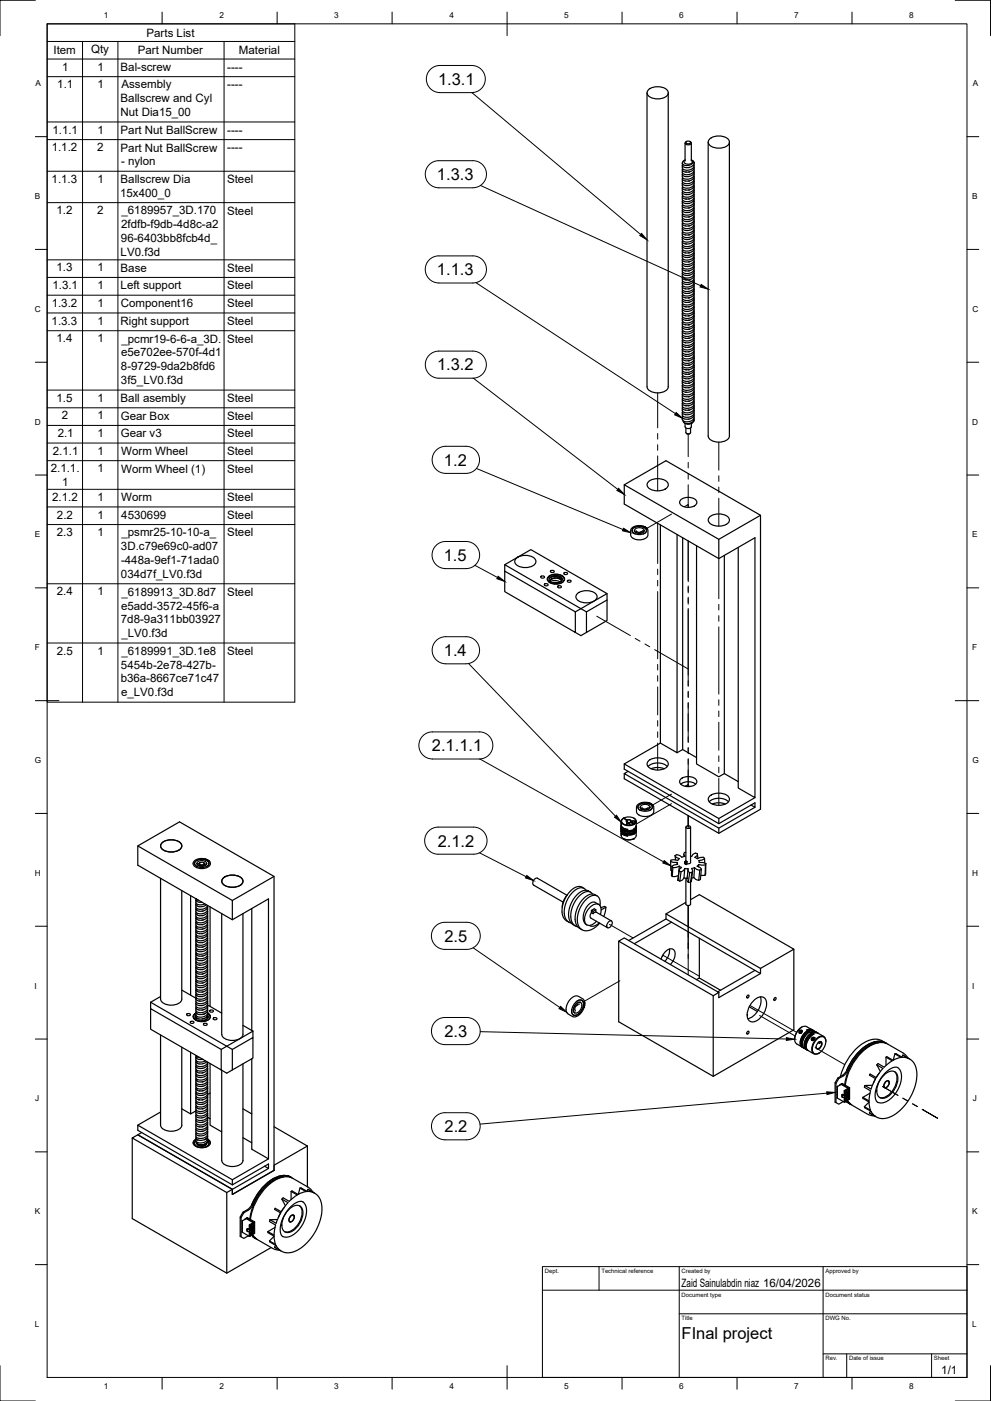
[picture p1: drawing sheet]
<svg xmlns="http://www.w3.org/2000/svg" width="420mm" height="594mm" viewBox="0 0 420 594" stroke-linecap="round" stroke-linejoin="round" font-family="sans-serif">
<defs><g id="words">
<g font-size="7">
<text x="185.7" y="36">1.3.1</text>
<text x="185.3" y="76.4">1.3.3</text>
<text x="185.3" y="116.7">1.1.3</text>
<text x="185.3" y="157.1">1.3.2</text>
<text x="188.2" y="197.5">1.2</text>
<text x="188.2" y="237.8">1.5</text>
<text x="188.2" y="278.2">1.4</text>
<text x="183.1" y="318.6">2.1.1.1</text>
<text x="185.6" y="359">2.1.2</text>
<text x="188.4" y="399.3">2.5</text>
<text x="188.4" y="439.7">2.3</text>
<text x="188.5" y="480.1">2.2</text>
<text x="289" y="567.6">FInal project</text>
</g>
<g font-size="4.9">
<text x="62.1" y="15.6">Parts List</text>
<text x="22.7" y="23">Item</text>
<text x="38.6" y="22.6">Qty</text>
<text x="58.4" y="23">Part Number</text>
<text x="101.3" y="23">Material</text>
<text x="26.3" y="30">1</text>
<text x="41.3" y="30">1</text>
<text x="51.1" y="30">Bal-screw</text>
<text x="96.3" y="30">----</text>
<text x="24.3" y="37.4">1.1</text>
<text x="41.3" y="37.4">1</text>
<text x="51.5" y="37.5">Assembly</text>
<text x="96.3" y="37.5">----</text>
<text x="51.1" y="43.4">Ballscrew and Cyl</text>
<text x="51.1" y="49.2">Nut Dia15_00</text>
<text x="22.2" y="56.6">1.1.1</text>
<text x="41.3" y="56.6">1</text>
<text x="51.1" y="56.8">Part Nut BallScrew</text>
<text x="96.3" y="56.7">----</text>
<text x="21.9" y="64.1">1.1.2</text>
<text x="41.2" y="64.1">2</text>
<text x="51.1" y="64.3">Part Nut BallScrew</text>
<text x="96.3" y="64.2">----</text>
<text x="51.3" y="70.1">- nylon</text>
<text x="21.9" y="77.5">1.1.3</text>
<text x="41.3" y="77.5">1</text>
<text x="51.1" y="77.6">Ballscrew Dia</text>
<text x="96.3" y="77.7">Steel</text>
<text x="50.9" y="83.5">15x400_0</text>
<text x="24" y="90.8">1.2</text>
<text x="41.2" y="90.8">2</text>
<text x="51.5" y="90.9">_6189957_3D.170</text>
<text x="96.3" y="91">Steel</text>
<text x="51.4" y="96.8">2fdfb-f9db-4d8c-a2</text>
<text x="51.3" y="102.7">96-6403bb8fcb4d_</text>
<text x="51.1" y="108.6">LV0.f3d</text>
<text x="23.9" y="115.1">1.3</text>
<text x="41.3" y="115.1">1</text>
<text x="51.1" y="115.2">Base</text>
<text x="96.3" y="115.2">Steel</text>
<text x="22.2" y="122.6">1.3.1</text>
<text x="41.3" y="122.6">1</text>
<text x="51.1" y="122.7">Left support</text>
<text x="96.3" y="122.7">Steel</text>
<text x="21.9" y="130.1">1.3.2</text>
<text x="41.3" y="130.1">1</text>
<text x="51.2" y="130.2">Component16</text>
<text x="96.3" y="130.2">Steel</text>
<text x="21.9" y="137.6">1.3.3</text>
<text x="41.3" y="137.6">1</text>
<text x="51.1" y="137.7">Right support</text>
<text x="96.3" y="137.8">Steel</text>
<text x="23.9" y="145.2">1.4</text>
<text x="41.3" y="145.2">1</text>
<text x="51.5" y="145.3">_pcmr19-6-6-a_3D.</text>
<text x="96.3" y="145.3">Steel</text>
<text x="51.3" y="151.1">e5e702ee-570f-4d1</text>
<text x="51.3" y="157">8-9729-9da2b8fd6</text>
<text x="51.3" y="162.9">3f5_LV0.f3d</text>
<text x="23.9" y="170.3">1.5</text>
<text x="41.3" y="170.3">1</text>
<text x="51.1" y="170.4">Ball asembly</text>
<text x="96.3" y="170.5">Steel</text>
<text x="26.2" y="177.8">2</text>
<text x="41.3" y="177.8">1</text>
<text x="51.2" y="178">Gear Box</text>
<text x="96.3" y="178">Steel</text>
<text x="24.5" y="185.3">2.1</text>
<text x="41.3" y="185.3">1</text>
<text x="51.2" y="185.5">Gear v3</text>
<text x="96.3" y="185.5">Steel</text>
<text x="22.4" y="192.8">2.1.1</text>
<text x="41.3" y="192.8">1</text>
<text x="51.4" y="192.9">Worm Wheel</text>
<text x="96.3" y="192.9">Steel</text>
<text x="21.5" y="200.3">2.1.1.</text>
<text x="41.3" y="200.3">1</text>
<text x="51.4" y="200.4">Worm Wheel (1)</text>
<text x="96.3" y="200.4">Steel</text>
<text x="26.3" y="206.1">1</text>
<text x="22.1" y="212.4">2.1.2</text>
<text x="41.3" y="212.4">1</text>
<text x="51.4" y="212.5">Worm</text>
<text x="96.3" y="212.5">Steel</text>
<text x="24.2" y="219.9">2.2</text>
<text x="41.3" y="219.9">1</text>
<text x="51.4" y="220">4530699</text>
<text x="96.3" y="220">Steel</text>
<text x="24.1" y="227.3">2.3</text>
<text x="41.3" y="227.3">1</text>
<text x="51.5" y="227.4">_psmr25-10-10-a_</text>
<text x="96.3" y="227.5">Steel</text>
<text x="51.3" y="233.3">3D.c79e69c0-ad07</text>
<text x="51.3" y="239.2">-448a-9ef1-71ada0</text>
<text x="51.3" y="245.1">034d7f_LV0.f3d</text>
<text x="24.1" y="252.4">2.4</text>
<text x="41.3" y="252.4">1</text>
<text x="51.5" y="252.6">_6189913_3D.8d7</text>
<text x="96.3" y="252.6">Steel</text>
<text x="51.3" y="258.5">e5add-3572-45f6-a</text>
<text x="51.3" y="264.3">7d8-9a311bb03927</text>
<text x="51.5" y="270.2">_LV0.f3d</text>
<text x="24.1" y="277.6">2.5</text>
<text x="41.3" y="277.6">1</text>
<text x="51.5" y="277.7">_6189991_3D.1e8</text>
<text x="96.3" y="277.7">Steel</text>
<text x="51.3" y="283.5">5454b-2e78-427b-</text>
<text x="51.2" y="289.4">b36a-8667ce71c47</text>
<text x="51.3" y="295.3">e_LV0.f3d</text>
<text x="289" y="545.6">Zaid Sainulabdin niaz 16/04/2026</text>
<text x="399.1" y="582.7">1/1</text>
</g>
<g font-size="3.5">
<text x="44" y="7.6">1</text>
<text x="93" y="7.6">2</text>
<text x="141.7" y="7.6">3</text>
<text x="190.6" y="7.6">4</text>
<text x="239.2" y="7.6">5</text>
<text x="288" y="7.6">6</text>
<text x="336.7" y="7.6">7</text>
<text x="385.5" y="7.6">8</text>
<text x="15" y="36.5">A</text>
<text x="412.5" y="36.5">A</text>
<text x="14.7" y="84.4">B</text>
<text x="412.2" y="84.4">B</text>
<text x="14.8" y="132.2">C</text>
<text x="412.3" y="132.2">C</text>
<text x="14.7" y="180">D</text>
<text x="412.2" y="180">D</text>
<text x="14.7" y="227.9">E</text>
<text x="412.2" y="227.9">E</text>
<text x="14.7" y="275.7">F</text>
<text x="412.2" y="275.7">F</text>
<text x="14.8" y="323.6">G</text>
<text x="412.3" y="323.6">G</text>
<text x="14.7" y="371.3">H</text>
<text x="412.2" y="371.3">H</text>
<text x="14.7" y="419.2">I</text>
<text x="412.2" y="419.2">I</text>
<text x="14.9" y="467">J</text>
<text x="412.4" y="467">J</text>
<text x="14.7" y="514.9">K</text>
<text x="412.2" y="514.9">K</text>
<text x="14.7" y="562.7">L</text>
<text x="412.2" y="562.7">L</text>
<text x="44" y="589.1">1</text>
<text x="93" y="589.1">2</text>
<text x="141.7" y="589.1">3</text>
<text x="190.6" y="589.1">4</text>
<text x="239.2" y="589.1">5</text>
<text x="288" y="589.1">6</text>
<text x="336.7" y="589.1">7</text>
<text x="385.5" y="589.1">8</text>
</g>
<g font-size="2.5">
<text x="231" y="539.9">Dept.</text>
<text x="255" y="539.9">Technical reference</text>
<text x="289" y="539.9">Created by</text>
<text x="350" y="539.9">Approved by</text>
<text x="289" y="549.9">Document type</text>
<text x="350" y="549.9">Document status</text>
<text x="289" y="559.9">Title</text>
<text x="350" y="559.9">DWG No.</text>
<text x="350" y="576.9">Rev.</text>
<text x="360" y="576.9">Date of issue</text>
<text x="396" y="576.9">Sheet</text>
</g>
</g></defs>
<!-- layer: Visible -->
<g fill="none" stroke="#000" stroke-width=".51">
<path d="M274.3 39.4v124.6a4 4 0 0 0 4.5 2.6 4 4 0 0 0 4.5-2.6v-124.6M275.1 37.9a6 6 0 0 1 8.2 1 3.1 3.1 0 0 1-3.6 3 4.6 4.6 0 0 1-5.4-2.5zM301 58.8a6 6 0 0 1 8.2 .9 3.1 3.1 0 0 1-3.6 3.1 4.6 4.6 0 0 1-5.3-2.6zM289.3 69.1l.4 .8M289.5 69.7a1.22 1.22 0 0 0 .4 1.3 1.22 1.22 0 0 0 1.3 .1 2.37 2.37 0 0 0 2.9-2.4l-.6-.7a1.16 1.16 0 0 1 .2 1.4 1.16 1.16 0 0 1-1.3 .6l-1.2 .2-1.5-.3M290.4 60.7v7.6M290.6 74.9h.1M290.6 76.8h.1M290.6 78.7h.1M290.9 60.2a1.04 1.04 0 0 1 1-.4 1.04 1.04 0 0 1 .8 .8 1.04 1.04 0 0 1-1.1 .4 1.04 1.04 0 0 1-.7-.8zM291.1 60l-.5 .4a1.34 1.34 0 0 0 1 1.1 1.34 1.34 0 0 0 1.4-.5v-.6l-.5-.4M293.1 60.7v7.6"/>
<path d="M293.9 70.1h.1M294.2 70.6a2.84 2.84 0 0 1-4.3 2.1l-.6-.5 .2-.6M294.2 72.6a2.84 2.84 0 0 1-4.4 2l-.5-.5 .2-.6M294.2 74.5a2.84 2.84 0 0 1-4.4 2l-.5-.5 .2-.6M294.2 76.4a2.81 2.81 0 0 1-4.3 2.1l-.6-.6 .2-.6M294.2 78.3a2.81 2.81 0 0 1-4.3 2.1l-.6-.6 .2-.6M294.3 69.2v1a2.96 2.96 0 0 1-5 1v-1M294.3 78.7v1a2.96 2.96 0 0 1-5 1v-1.1M294.3 76.8v1a2.96 2.96 0 0 1-5 1v-1.1M294.3 74.9v1a2.96 2.96 0 0 1-5 1v-1.1M294.3 73v1a2.96 2.96 0 0 1-5 1v-1.1M294.3 71v1.1a2.96 2.96 0 0 1-5 1v-1.1"/>
<path d="M294.3 68.9l-1.2-1.1a.99 .99 0 0 1 .4 1.3 .99 .99 0 0 1-1.2 .5 1.44 1.44 0 0 1-1.6-.1 1.44 1.44 0 0 1-.6-1.4l.4-.3-.5 .3a1.04 1.04 0 0 0-.3 1.8M300.2 60.3l.1 124.6a4 4 0 0 0 4.5 2.6 4 4 0 0 0 4.5-2.6l-.1-124.6M290.6 80.6h.1M290.6 86.3h.1M290.6 90.1h.1M290.6 93.9h.1M290.6 95.8h.1M290.6 97.7h.1M290.6 99.6h.1M293.9 89.1h.1M293.9 91.1h.1M294.2 80.2a2.81 2.81 0 0 1-4.3 2.1l-.6-.6 .2-.6"/>
<path d="M294.2 82.1a2.81 2.81 0 0 1-4.3 2.1l-.6-.6 .2-.6M294.2 84a2.87 2.87 0 0 1-4.5 2l-.4-.5 .2-.6M294.2 85.9a2.81 2.81 0 0 1-4.3 2.1l-.6-.6 .2-.6M294.2 87.8v.1a2.91 2.91 0 0 1-4.8 1.6l.1-.8M294.2 89.7a2.85 2.85 0 0 1-4.4 2l-.5-.5 .2-.6M294.2 91.6l.1 .1a2.95 2.95 0 0 1-4.9 1.6l.1-.7M294.2 93.5l.1 .1a2.94 2.94 0 0 1-4.9 1.6l.1-.7M294.2 95.4a2.81 2.81 0 0 1-4.3 2.1l-.6-.6 .2-.5M294.2 97.3a2.81 2.81 0 0 1-4.3 2.1l-.6-.6 .2-.5M294.2 99.2a2.81 2.81 0 0 1-4.3 2.1l-.6-.6 .2-.5M294.3 99.6v1.1a2.96 2.96 0 0 1-5 1v-1.1M294.3 97.7v1.1a2.96 2.96 0 0 1-5 1v-1.1"/>
<path d="M294.3 95.8v1.1a2.96 2.96 0 0 1-5 .9v-1M294.3 93.9v1.1a2.96 2.96 0 0 1-5 .9v-1M294.3 92v1.1a2.96 2.96 0 0 1-5 .9v-1M294.3 90.1v1.1a2.96 2.96 0 0 1-5 .9v-1M294.3 88.2v1.1a2.96 2.96 0 0 1-5 .9v-1.1M294.3 86.3v1.1a2.96 2.96 0 0 1-5 .9v-1.1M294.3 84.4v1.1a2.96 2.96 0 0 1-5 .9v-1.1M294.3 82.5v1.1a2.96 2.96 0 0 1-5 .9v-1.1M294.3 80.6v1.1a2.96 2.96 0 0 1-5 .9v-1.1M290.6 107.2h.1M290.6 109.1h.1M290.6 114.9h.1"/>
<path d="M290.6 116.8h.1M293.9 104.4h.1M293.9 110.1h.1M294.2 101.1a2.81 2.81 0 0 1-4.3 2.1l-.6-.5 .2-.6M294.2 103a2.84 2.84 0 0 1-4.3 2.1l-.6-.5 .2-.6M294.2 104.9a2.79 2.79 0 0 1-4.1 2.2l-.8-.6 .2-.6M294.2 106.8a2.81 2.81 0 0 1-4.3 2.1l-.6-.5 .2-.6M294.2 108.7v.2a2.91 2.91 0 0 1-4.6 1.7l-.3-.4 .2-.5M294.2 110.7a2.81 2.81 0 0 1-4.3 2l-.6-.5 .2-.6M294.2 112.6v.1a2.91 2.91 0 0 1-4.6 1.7l-.3-.4 .2-.5M294.2 114.5a2.81 2.81 0 0 1-4.3 2.1l-.6-.6 .2-.6M294.2 116.4a2.81 2.81 0 0 1-4.3 2.1l-.6-.6 .2-.6"/>
<path d="M294.2 118.3a2.81 2.81 0 0 1-4.3 2.1l-.6-.6 .2-.6M294.3 118.7v1.1a2.98 2.98 0 0 1-5 .9v-1.1M294.3 116.8v1.1a2.98 2.98 0 0 1-5 .9v-1.1M294.3 114.9v1.1a2.98 2.98 0 0 1-5 .9v-1.1M294.3 113v1.1a2.98 2.98 0 0 1-5 .9v-1.1M294.3 111.1v1.1a2.98 2.98 0 0 1-5 .9v-1.1M294.3 109.1v1.1a2.98 2.98 0 0 1-5 1v-1.1M294.3 107.2v1.1a2.96 2.96 0 0 1-5 1v-1.1M294.3 105.3v1.1a2.96 2.96 0 0 1-5 1v-1.1M294.3 103.5v1a2.96 2.96 0 0 1-5 1v-1.1M294.3 101.5v1.1a2.96 2.96 0 0 1-5 1v-1.1M290.6 122.5h.1"/>
<path d="M290.6 124.4h.1M290.6 126.3h.1M290.6 128.2h.1M290.6 133.9h.1M290.6 137.7h.1M293.9 136.8h.1M294.2 120.2a2.79 2.79 0 0 1-4.1 2.1l-.8-.5 .2-.7M294.2 122.1a2.79 2.79 0 0 1-4.1 2.1l-.8-.5 .2-.7M294.2 124a2.81 2.81 0 0 1-4.3 2.1l-.6-.6 .2-.6M294.2 125.9a2.81 2.81 0 0 1-4.3 2.1l-.6-.6 .2-.6M294.2 127.8a2.81 2.81 0 0 1-4.3 2.1l-.6-.6 .2-.6M294.2 129.7a2.79 2.79 0 0 1-4.3 2.1l-.6-.6 .2-.5"/>
<path d="M294.2 131.6a2.75 2.75 0 0 1-3.9 2.2l-.9-.5 .1-.7M294.2 133.5a2.82 2.82 0 0 1-4.4 2l-.5-.5 .2-.5M294.2 135.4v.1a2.92 2.92 0 0 1-4.6 1.8l-.3-.5 .2-.4M294.2 137.3a2.77 2.77 0 0 1-4.1 2.2l-.8-.6 .2-.6M294.2 139.2a2.81 2.81 0 0 1-4.3 2.1l-.6-.5 .2-.6M294.3 139.6v1.1a2.98 2.98 0 0 1-5 1v-1.1M294.3 137.7v1.1a2.98 2.98 0 0 1-5 1v-1.1M294.3 135.8v1.1a2.98 2.98 0 0 1-5 1v-1.1M294.3 133.9v1.1a2.98 2.98 0 0 1-5 1v-1.1M294.3 132v1.1a2.98 2.98 0 0 1-5 1v-1.1M294.3 130.1v1.1a2.98 2.98 0 0 1-5 1v-1.1M294.3 128.2v1.1a2.98 2.98 0 0 1-5 1v-1.1"/>
<path d="M294.3 126.3v1.1a2.98 2.98 0 0 1-5 .9v-1.1M294.3 124.4v1.1a2.98 2.98 0 0 1-5 .9v-1.1M294.3 122.5v1.1a2.98 2.98 0 0 1-5 .9v-1.1M294.3 120.6v1.1a2.98 2.98 0 0 1-5 .9v-1.1M290.6 141.5h.1M290.6 143.4h.1M290.6 145.3h.1M290.6 147.2h.1M290.6 149.2h.1M290.6 154.9h.1M293.9 157.7h.1M294.2 141.1l.1 .1a2.95 2.95 0 0 1-4.9 1.6l.1-.7"/>
<path d="M294.2 143a2.81 2.81 0 0 1-4.3 2.2l-.6-.6 .2-.6M294.2 144.9a2.81 2.81 0 0 1-4.3 2.2l-.6-.6 .2-.6M294.2 146.8a2.81 2.81 0 0 1-4.3 2.2l-.6-.6 .2-.6M294.2 148.8a2.81 2.81 0 0 1-4.3 2.1l-.6-.6 .2-.6M294.2 150.7a2.77 2.77 0 0 1-4.1 2.1l-.8-.5 .2-.7M294.2 152.6a2.76 2.76 0 0 1-4 2.2l-.8-.5 .1-.8M294.2 154.5a2.82 2.82 0 0 1-4.4 2l-.5-.5 .2-.6M294.2 156.4a2.81 2.81 0 0 1-4.3 2.1l-.6-.6 .2-.6M294.2 158.3a2.82 2.82 0 0 1-4.4 2l-.5-.5 .2-.6M294.3 158.7v1.1a2.98 2.98 0 0 1-5 .9v-1.1M294.3 156.8v1.1a2.96 2.96 0 0 1-5 .9v-1.1M294.3 154.9v1.1a2.98 2.98 0 0 1-5 .9v-1.1"/>
<path d="M294.3 153v1.1a2.98 2.98 0 0 1-5 .9v-1.1M294.3 151.1v1.1a2.98 2.98 0 0 1-5 .9v-1.1M294.3 149.2v1.1a2.98 2.98 0 0 1-5 .9v-1.1M294.3 147.2v1.2a2.98 2.98 0 0 1-5 .9v-1.1M294.3 145.3v1.1a2.98 2.98 0 0 1-5 1v-1.1M294.3 143.4v1.1a2.98 2.98 0 0 1-5 1v-1.1M294.3 141.5v1.1a2.98 2.98 0 0 1-5 1v-1.1M289.7 178.5a1.49 1.49 0 0 0 1.8 1.2M290.2 179.4l1.6 .4 1.3-.3M290.4 179.5l.1 1.5a1.52 1.52 0 0 0 2.6 0v-1.5M290.6 160.6h.1M290.6 162.5h.1"/>
<path d="M290.6 164.4h.1M290.6 170.1h.1M290.6 173.9h.1M290.6 175.8h.1M293.6 179.3l-.5 .2M293.9 171.1h.1M293.9 176.8h.1M294.2 160.2l.1 .1a2.95 2.95 0 0 1-4.9 1.6l.1-.8M294.2 162.1a2.81 2.81 0 0 1-4.3 2.1l-.6-.6 .2-.6M294.2 164a2.81 2.81 0 0 1-4.3 2.1l-.6-.6 .2-.6M294.2 165.9a2.81 2.81 0 0 1-4.3 2.1l-.6-.6 .2-.6M294.2 167.8a2.79 2.79 0 0 1-4.1 2.2l-.8-.6 .2-.6"/>
<path d="M294.2 169.7a2.79 2.79 0 0 1-4.1 2.2l-.8-.6 .2-.6M294.2 171.6a2.81 2.81 0 0 1-4.3 2.1l-.6-.6 .2-.5M294.2 173.5a2.81 2.81 0 0 1-4.3 2.1l-.6-.6 .2-.5M294.2 175.4a2.79 2.79 0 0 1-4.1 2.2l-.8-.6 .2-.6M294.2 177.3a2.23 2.23 0 0 1-2.7 2.4M294.3 175.9v1a2.98 2.98 0 0 1-5 1v-1.1M294.3 173.9v1.1a2.98 2.98 0 0 1-5 1v-1.1M294.3 172v1.1a2.96 2.96 0 0 1-5 1v-1.1M294.3 170.2v1a2.98 2.98 0 0 1-5 1v-1.1M294.3 168.2v1.1a2.98 2.98 0 0 1-5 1v-1.1M294.3 166.3v1.1a2.98 2.98 0 0 1-5 1v-1.1M294.3 164.4v1.1a2.98 2.98 0 0 1-5 .9v-1.1"/>
<path d="M294.3 162.5v1.1a2.98 2.98 0 0 1-5 .9v-1.1M294.3 160.6v1.1a2.98 2.98 0 0 1-5 .9v-1.1M294.3 177.7v.5M294.3 178.2a2.35 2.35 0 0 1-2.8 1.5M290.8 181.5v1.9M290.8 183.4a1.16 1.16 0 0 0 2 0M291.1 183.8l.7 .3 .7-.3M292.8 181.5v1.9M264.7 205.6l40.1 23.1v8.2M275.1 204.1a6 6 0 0 1 8.2 1 3.1 3.1 0 0 1-3.6 3 4.6 4.6 0 0 1-5.4-2.5zM288.7 211.9a4.7 4.7 0 0 1 6.7 .9 3.3 3.3 0 0 1-4.3 2.3 2.33 2.33 0 0 1-2.8-2.8zM301 219.1a6 6 0 0 1 8.2 .9 3.1 3.1 0 0 1-3.6 3.1 4.6 4.6 0 0 1-5.3-2.6z"/>
<path d="M322.4 218.5l-17.6 10.2M214 239.5l11.1-6.4 32.3 18.6-11.1 6.4zM214 239.5v2.7M219 236.7a6 6 0 0 1 8.1 .9 3.1 3.1 0 0 1-3.5 3 4.6 4.6 0 0 1-5.4-2.5zM267.9 223.9a4.8 4.8 0 0 1 6.7 .7l.1 2.2a4.1 4.1 0 0 1-5.6 1.8l-1.1-.6-.6-.8v-2.4zM268.4 224a4.2 4.2 0 0 1 5.6 .5 2.48 2.48 0 0 1-3.3 2.2l-1.3-.3a1.44 1.44 0 0 1-1.3-.8 1.44 1.44 0 0 1 .3-1.6zM268.9 226.2a1.42 1.42 0 0 1-.8-1.6 1.42 1.42 0 0 1 1.3-1.1 3.5 3.5 0 0 1 4.7 1.3 1.69 1.69 0 0 1-1.4 1.6M268.9 226.2l.5 .2M269 225.1v-.2a2.31 2.31 0 0 0 2 1.3 2.31 2.31 0 0 0 2.1-1.3v.2M269 225h.1M269.2 224.4a2.69 2.69 0 0 1 3.9 .3 2.22 2.22 0 0 1-3.5 1.1 .84 .84 0 0 1-.4-1.4zM269.7 225a1.57 1.57 0 0 0 2.7 0"/>
<path d="M272.5 223.2h.1M272.9 223.3h.1M273.1 223.4h.1M273.1 225h.1M273.1 223.4l.1 .1M273.1 223.4l.3 .1M273.2 223.5h.2M273.4 223.5h.1M273.4 223.6l.1 .1M273.5 223.6v.1M273.5 223.6h-.1M273.5 223.7h.1"/>
<path d="M273.5 223.7v.1M273.6 223.8l.2 .1zM273.7 223.7h.1M273.9 223.9v.2M274 224.1v.1M274.1 224.2h.1M274 224.1h.1M274 224.2h.1M274.1 224.1h.1M274.1 224.1v.1M280 222.6v92.5l7.1 4.1v-92.6M289.4 228v89.8l-2.3 1.4"/>
<path d="M295.3 231.4v92.5l9.5 5.5 2.3-1.4M307.1 235.5v92.5l5.9 3.4M313 232.1v102.1l7.1 4v-110.2l-15.3 8.9-40.1-23.2v-8.1l17.7-10.2 40 23.1v124.6l-17.6 10.2-40.1-23.1v-2.2M214 242.2l29.9 17.3v8.7l-29.9-17.3zM229.3 244.5a.86 .86 0 0 1 .9-.3 .86 .86 0 0 1 .6 .7 .86 .86 0 0 1-.9 .3 .86 .86 0 0 1-.6-.7zM230.8 247.8a.86 .86 0 0 1 .9-.4 .86 .86 0 0 1 .6 .7 .86 .86 0 0 1-.8 .4 .86 .86 0 0 1-.7-.7zM232.6 244.5a4.7 4.7 0 0 1 6.8 .8 3.3 3.3 0 0 1-4.4 2.4 2.33 2.33 0 0 1-2.8-2.8zM232.7 244.5a4.6 4.6 0 0 1 6.5 .9 3 3 0 0 1-3.9 2.2l-2.1-.6a1.45 1.45 0 0 1-.5-2.5zM233 245.2a3.4 3.4 0 0 1 5.4 .2l-.2 .8-.8 .6M233.2 244.2l-.7 .5-.5 .9M233.3 246.7a3.8 3.8 0 0 1 4.1 .1M233.4 242.1a.86 .86 0 0 1 .9-.3 .86 .86 0 0 1 .7 .7 .86 .86 0 0 1-.9 .3 .86 .86 0 0 1-.7-.7z"/>
<path d="M233.8 244.7a1.25 1.25 0 0 0-1 1.4 1.25 1.25 0 0 0 1.4 1l1.9 .2 1.3-.5M233.8 245.5l-.6 .5v.6M233.8 244.7l1.2-.3 1.6 .3 1.1 .6 .5 .7M233.9 244.7a3.2 3.2 0 0 1 4.4 1l-.7 1M233.9 245.5l-.8 .9M234.1 247.1h2.4M235.1 245.1l-1.3 .4M236.4 248.6a.86 .86 0 0 1 .9-.3 .86 .86 0 0 1 .7 .7 .86 .86 0 0 1-.9 .3 .86 .86 0 0 1-.7-.7zM236.5 245.3l1.4 .2M236.5 245.3l1.5 1M236.6 245.3a3.1 3.1 0 0 0-3.5 1.1M237.4 246.8l-1.9 .5"/>
<path d="M237.8 245.4l-1.8-.4-2.2 .5M238.2 244.2l.8 .5 .4 .9M239.1 243a.86 .86 0 0 1 .8-.3 .86 .86 0 0 1 .7 .7 .86 .86 0 0 1-.9 .3 .86 .86 0 0 1-.6-.7zM240.6 246.3a.86 .86 0 0 1 .9-.4 .86 .86 0 0 1 .6 .7 .86 .86 0 0 1-.9 .4 .86 .86 0 0 1-.6-.7zM243.9 259.5l2.4-1.4 2.3 1.4M244.9 251.6a6 6 0 0 1 8.2 1 3.1 3.1 0 0 1-3.6 3 4.6 4.6 0 0 1-5.3-2.5zM248.6 259.5l8.8-5.1v8.7l-8.8 5.1zM257.4 251.7v2.7M243.9 268.2l2.4 1.3 2.3-1.3M280 315.1l-15.3 8.8M289.4 317.8l5.9 3.4M266.3 327.1l-1.6 .9 40.1 23.2 15.3-8.9"/>
<path d="M274.8 325a6.3 6.3 0 0 1 8.1 0M275.1 322.5a6 6 0 0 1 8.2 .9 3.1 3.1 0 0 1-3.6 3.1 4.6 4.6 0 0 1-5.4-2.6zM276.1 326a7.2 7.2 0 0 1 5.5 0M288.6 332.5a5.3 5.3 0 0 1 6.3 0M288.7 330.3a4.7 4.7 0 0 1 6.7 .9 3.3 3.3 0 0 1-4.3 2.3 2.33 2.33 0 0 1-2.8-2.8zM290.8 333.5h2M300.7 340a6.3 6.3 0 0 1 8.2 0M301 337.5a6 6 0 0 1 8.2 .9 3.1 3.1 0 0 1-3.6 3 4.6 4.6 0 0 1-5.3-2.5zM320.1 338.2l-15.3 8.9M58.4 358.7l40.1 23.1v8.2M68.8 357.3a6 6 0 0 1 8.2 .9 3.1 3.1 0 0 1-3.5 3 4.6 4.6 0 0 1-5.4-2.5zM263.4 353.4l.1 .8z"/>
<path d="M263.4 348.9l.1 .7zM263.4 352.7v1.6a3.8 3.8 0 0 0 5.4 1.3M263.4 350.2a3.9 3.9 0 0 0 5.9 1.1l.4-.8a3.4 3.4 0 0 1-4.6 1.5l-1.3-.8zM263.4 350.6a3.9 3.9 0 0 0 5.9 1l.4-.8a3.4 3.4 0 0 1-4.6 1.6l-1.3-.9zM263.4 350.9a3.9 3.9 0 0 0 6.2 .7l.1-.5a3.4 3.4 0 0 1-4.6 1.6l-1.3-.9zM263.4 351.4a3.8 3.8 0 0 0 5.6 1.4l.7-1.1M263.4 351.5a3.8 3.8 0 0 0 5.6 1.4l.7-1.1M263.4 351.7a3.9 3.9 0 0 0 5.6 1.4l.7-1.1M263.4 351.8a3.8 3.8 0 0 0 5.6 1.4l.7-1.1M263.4 352a3.9 3.9 0 0 0 5.6 1.4l.7-1.1M263.4 352.1a3.8 3.8 0 0 0 5.6 1.4l.7-1.1M263.4 351.1l.1 .6z"/>
<path d="M263.4 352.3l.1 .6-.1-.5M263.4 350l.1 3 1.2 1.1 1.4 .3M263.4 349.8l.8 1.2 1.9 .8-1.4-.4a1.74 1.74 0 0 1-1.3-1.6zM263.4 348.3v1.6M263.4 352.7a2.3 2.3 0 0 0 2.7 1.7M264.3 347l1.4 .8M264.3 355.6l.1 .1M264.3 347a1.42 1.42 0 0 0-.8 1.6 1.42 1.42 0 0 0 1.4 1.1l1.9 .2 1.8-.4M264.5 346.9a3.7 3.7 0 0 1 5.1 1.2l-.8 1.3M264.5 346.9l-.1 .1M264.5 346.9l1.4 .9M265.7 347.8a.89 .89 0 0 0 .4 1.1 .89 .89 0 0 0 1.1-.2l1.4 .8"/>
<path d="M265.7 347.8l.1 .1M265.8 347.9l-.2 .4 .2 .3M265.8 347.9v.7M265.8 349.2h1.1a.56 .56 0 0 1-.5 .7 .56 .56 0 0 1-.6-.7zM265.9 349.8a.52 .52 0 0 1 .5-.6 .52 .52 0 0 1 .5 .6M265.9 347.7a.89 .89 0 0 1 1.1-.2 .89 .89 0 0 1 .4 1.1M265.9 347.8v.9M266 347.8a.82 .82 0 0 1 1-.2 .82 .82 0 0 1 .4 1M267.4 348.6v.2M267.4 348.6l1.4 .8M268.1 348.2h1a.56 .56 0 0 1-.5 .7 .56 .56 0 0 1-.5-.7zM268.1 348.8a.52 .52 0 0 1 .5-.6 .52 .52 0 0 1 .5 .6"/>
<path d="M268.7 346.9a1.48 1.48 0 0 1 1 1.7 1.48 1.48 0 0 1-1.5 1.2 3.8 3.8 0 0 1-4.8-1.5l.3-.9 .6-.4M268.8 355.6a4.6 4.6 0 0 1-4.4 0M268.8 349.4l-.2 .1M269.7 350.2l-.2 .7-.7 .6zM269.7 351.4l-.9 1.3 .7-.6 .2-.6M269.7 348.3v6l-.2 .7-.7 .6M270.2 341.4a4.8 4.8 0 0 1 6.9 .5l.1 2.2a4.1 4.1 0 0 1-5.6 1.8l-1.1-.6-.6-.8v-2.3zM270.8 341.4a4.2 4.2 0 0 1 5.7 .4 2.48 2.48 0 0 1-3.3 2.2l-1.3-.2a1.44 1.44 0 0 1-1.3-.9 1.44 1.44 0 0 1 .2-1.5zM271.3 343.5a1.4 1.4 0 0 1-.8-1.5 1.4 1.4 0 0 1 1.4-1.2 3.4 3.4 0 0 1 4.7 1.3 1.69 1.69 0 0 1-1.4 1.7M271.3 343.5l.5 .3M271.5 342.4v-.2a2.31 2.31 0 0 0 2 1.3 2.31 2.31 0 0 0 2.1-1.3v.2M271.5 342.3v.1"/>
<path d="M271.7 341.7a2.69 2.69 0 0 1 3.8 .4 2.22 2.22 0 0 1-3.4 1 .84 .84 0 0 1-.4-1.4zM272.2 342.3a1.57 1.57 0 0 0 2.6 0M274.9 340.6h.1M275.4 340.6h.1M275.6 340.7h.1M275.6 340.7l.2 .2M275.6 342.3v.1M275.7 340.8l.1 .1M275.8 340.8h.1M276 341h.1M276 341v.1M276 341.1l.3 .1z"/>
<path d="M276.4 341.3v.1M276.4 341.5h.1M276.5 341.5h.1M276.4 341.4l.2 .1M276.5 341.4l.1 .1M276.6 341.5h.1M276.5 341.4h-.1M276.5 341.3l-.1 .1M290.8 350.7v14.4M290.9 350.5a1.04 1.04 0 0 1 1-.4 1.04 1.04 0 0 1 .8 .9 1.04 1.04 0 0 1-1.1 .4 1.04 1.04 0 0 1-.7-.9zM292.8 350.7v15l-.4 .5-1.4 .4M302 341a7.2 7.2 0 0 1 5.6 0"/>
<path d="M304.8 351.2v2.1M318.4 341.4l1.7 .9v-1.9l-15.3 8.9-40.1-23.2v-2.2l40.1 23.2v2.2M68.1 372.4v51.2a4 4 0 0 0 4.5 2.6 4 4 0 0 0 4.5-2.6v-46M80.8 379.8v42.2M82.2 365.2a4.8 4.8 0 0 1 6.9 .6 2.32 2.32 0 0 1-2.7 2.5 3.5 3.5 0 0 1-4.5-2.3zM82.9 365.2a4.2 4.2 0 0 1 5.6 .5 2.48 2.48 0 0 1-3.3 2.2l-1.3-.3a1.44 1.44 0 0 1-1.3-.8 1.44 1.44 0 0 1 .3-1.6zM83.5 366.2h.1M83.7 365.6a2.69 2.69 0 0 1 3.9 .3 2.22 2.22 0 0 1-3.5 1 .84 .84 0 0 1-.4-1.3zM83.9 367.6a1.47 1.47 0 0 1-1.4-1.5 1.47 1.47 0 0 1 1.4-1.4 3.4 3.4 0 0 1 4.7 1.3 1.69 1.69 0 0 1-1.4 1.6M84.2 366.2a1.57 1.57 0 0 0 2.7 0M84.6 366a1.04 1.04 0 0 1 1.1-.4 1.04 1.04 0 0 1 .8 .8 1.04 1.04 0 0 1-1.1 .4 1.04 1.04 0 0 1-.8-.8zM84.8 365.8l-.6 .5"/>
<path d="M86.3 365.8l.5 .5M87 364.3v.1M87 364.4h.1M87.4 364.5h.1M87.6 364.6h.1M87.6 366.1v.1M87.6 366.1a2.31 2.31 0 0 1-2.1 1.3 2.31 2.31 0 0 1-2-1.3v.1M87.6 366.2h.1M87.6 364.6l.3 .1M87.7 364.7h.1M87.7 364.7h.2M87.9 364.7h.1"/>
<path d="M87.9 364.8h.2zM88 364.8v.1M88 364.8h-.1M88 364.8h.1M88 364.9h.1M88.2 364.9h.1M88.2 364.9l-.1 .1M88.4 365.1v.2M88.4 365.1l.1 .1M88.5 365.3v.1M88.5 365.3h.1M88.5 365.2h-.1"/>
<path d="M88.6 365.3h.1M88.6 365.3v.1M94.8 372.2a6 6 0 0 1 8.1 1 3.1 3.1 0 0 1-3.5 3 4.6 4.6 0 0 1-5.4-2.5zM116.2 371.6l-17.7 10.2M226.2 375.3l12.5 7.2M226.2 375.3a1.91 1.91 0 0 1 1.7-2.9l12.5 7.2M240.5 379.5a7.6 7.6 0 0 0-2.1 5.3M247.6 376.7l-1.2-.7-1.4-.1-2.7 1.5-2.5 3.3-1.4 3.7a5.8 5.8 0 0 0 1.9 6.1l.9 .5M248.4 377.5a3.2 3.2 0 0 0-5 .3l-2.1 2.5-1.5 3.1a6.6 6.6 0 0 0 1.5 7.7l.9 .3M250.4 378.3l-2.1-.8-1.4 .3-1.7 1.1-2.5 3.1-1.5 4a5.7 5.7 0 0 0 1.8 6.1l1 .6M251.2 379.1a3.2 3.2 0 0 0-5.1 .3l-2.1 2.5-1.5 3.2a6.6 6.6 0 0 0 1.6 7.6l.9 .3M253.2 379.9l-1.4-.7-1.1-.1-2.7 1.4-2.5 3.1-1.5 4a5.7 5.7 0 0 0 1.8 6.1l.9 .5"/>
<path d="M284.3 365.3l1.2 .4h1.6M284.3 365.3l.1 3.7 .4 .2M284.9 367.4l.4 .5M284.9 367.4l-.2 3.8 .3 .5M285.3 367.9l-.3 3.8M286.2 362.8l.6 .8 1.2 .5-.6 .7-1.7-.2a1.05 1.05 0 0 0-1.4 .6M286.2 362.8l.2 1.9M286.2 362.8l.7-.4 .5 .1 1.7 1M287.1 365.7v.9M287.1 365.7l.2 .8M287.3 366.5l-1.4 .2-1 .7M287.4 373.3l.8 .3"/>
<path d="M287.7 371.3l-1.3 .4h-1.4M287.9 369.1l-.5 4.2M287.9 369.4l.8 .3M287.9 369.4l-.5 3.9M288 367.3l-1.4 .5-1.3 .1M288 367.3l-.1 1.9M288 367.3l1 .6-.9 .7-.2 .8M288.7 369.7l1.1-.6 .5-.8-.3 4M288.7 369.7l-.5 3.9M289.9 362.3l.1 .9M290 372.3l-.7 .9-1.1 .4M290 372.3l1.3 .2"/>
<path d="M290.3 366.1v.1M290.3 368.3l1.4 .1M290.6 366.4l.2 .2M290.8 372.4v11a1.16 1.16 0 0 0 2 0v-9.3h-1M290.8 361.4l-.6 .1-.2 .4 .4 1.2-1.3 .4M290.8 365l.6 .4-.4 .4v.8l-.7-.4M290.8 365v.1M290.8 365.1l-.5 .3M290.9 366.5l-.1 .1M291 365.8l-.7-.4v.8M291.7 368.4v.9l.7 .7M291.7 368.4l-.5 5 .6 .7 .6-4.1"/>
<path d="M292.8 363.1h.5l.7-1a.97 .97 0 0 1 1.7 .2l-1.1 1.3M293.2 368.3l.5 .9-.4 .7M293.3 369.9l-.9 .1M293.6 369.3l-.4 4.1-.4 .7 .5-4.2M294.2 372.1l-.9 .2M294.5 367.9l.8 .7 1.4 .4M294.5 367.9l-.3 4.2 .9 .8 1.1 .4M294.5 367.9l-1.3 .4M294.6 363.5l1 .6M295.7 362.1l.2 1.9M296.2 366.6l-.6 .7 1.3 .6 .4 .7-.4 4.3-.7 .4M296.7 369l-.5 4.3"/>
<path d="M297.4 368.6l-.7 .4M298.7 364l-.4-.5h-.6l-2.1 .6M298.8 366l-.1-2-.8 .6-1.6 .3 .2 .8 1.7 .1 1.1 .4-.4 4.9M298.9 371.1h-1.8M299.1 366.7l-1.4 .2-1.5-.3v1M299.1 366.7l-.2 4.4M299.3 366.2l-.2 .5M83 383.5v1.1a3.1 3.1 0 0 0 4.8-.3l.2-.4M83 381.6l.1 1.3 .7 .6 1.6 .2 1.4-.4M83.2 383.1a1.22 1.22 0 0 0 .4 1.3 1.22 1.22 0 0 0 1.3 .1l1.5-.2 1.1-.6M83.2 381.2l.9 .5M83.2 381.2h.1"/>
<path d="M83.2 394.5v.1M83.2 396.4v.1M83.2 398.3v.1M83.2 381.2a1.24 1.24 0 0 0 .4 1.3 1.24 1.24 0 0 0 1.4 .1h.6M84.4 382.6h.1M84.4 384.5h.1M84.4 386.4h.1M84.4 388.3h.1M84.4 390.2h.1M84.4 392.1h.1M84.4 395.9h.1M84.4 399.7h.1"/>
<path d="M87.6 394.9h.1M87.6 396.8h.1M88 384.1v.1a2.91 2.91 0 0 1-4.8 1.6v-.8M88 386v.1a2.91 2.91 0 0 1-4.7 1.8l-.3-.5 .2-.5M88 387.9v.1a2.91 2.91 0 0 1-4.7 1.8l-.3-.5 .2-.5M88 389.8v.3a2.93 2.93 0 0 1-5 1l.2-.3M88 391.7v.2a2.88 2.88 0 0 1-5 1.1l.2-.3M88 393.6v.1a2.91 2.91 0 0 1-4.8 1.6v-.8M88 395.5a2.87 2.87 0 0 1-4.7 1.9l-.3-.5 .2-.5M88 397.4v.1a2.92 2.92 0 0 1-4.7 1.8l-.3-.5 .2-.5M88 399.3v.1a2.95 2.95 0 0 1-4.8 1.6v-.7M88 399.7v1.1a2.96 2.96 0 0 1-5 .9v-1"/>
<path d="M88 397.8v1.1a2.96 2.96 0 0 1-5 .9v-1M88 395.9v1.1a2.96 2.96 0 0 1-5 .9v-1M88 394v1.1a2.96 2.96 0 0 1-5 .9v-1.1M88 392.1v1.1a2.96 2.96 0 0 1-5 .9v-1.1M88 390.2v1.1a2.96 2.96 0 0 1-5 .9v-1.1M88 388.3v1.1a2.96 2.96 0 0 1-5 .9v-1.1M88 386.4v1a2.96 2.96 0 0 1-5 1v-1.1M88 384.5v1a2.96 2.96 0 0 1-5 1v-1.1M89.1 384.6v42.2M94 387.4v51.2a4 4 0 0 0 4.5 2.6 4 4 0 0 0 4.5-2.6v-51.2M106.7 385.2v51.8M250.7 386.1v.9l.8 .4v-.9l-.8-.4 1.2-.7 .7 .4v1l-1.1 .6"/>
<path d="M250.8 387a1.68 1.68 0 0 0-.3 2.3l7.1 4.1M252.6 385.8l-1.1 .7M252.6 386.7l6.6 3.8M253.8 383.6l-1.5-1a4.2 4.2 0 0 0-4.4 3.6 4.5 4.5 0 0 0 .9 6M254.1 391.4a3.6 3.6 0 0 1-4.2 1M254.4 384a3.1 3.1 0 0 0-2.6-4.4 10.7 10.7 0 0 0-7 10.2 4.1 4.1 0 0 0 2 4.5 4.1 4.1 0 0 0 4.8-.6l2.6-2.2M254.5 387.8a2.91 2.91 0 0 0-1.7-4.5 6.8 6.8 0 0 0-4.7 8.1 2.52 2.52 0 0 0 4.2-.1l.6-.6M256.9 384.7l-.9 3.9M256.9 384.7l-.6-.3-1.5 .5M256.9 384.7l-2 1.1M258 390.9l.8-.5a1.38 1.38 0 0 1 .9 1.3 1.38 1.38 0 0 1-.9 1.3l-.8 .4a1.38 1.38 0 0 1-.8-1.2 1.38 1.38 0 0 1 .8-1.3zM262.3 399.1l2.4-1.4 40.1 23.1-2.4 1.4z"/>
<path d="M262.3 399.1v34.2l40.1 23.1 34.2-19.7v-34.2M282.4 389.7l-15.8 9.1M284.7 391l-15.8 9.2M290.8 382.6l-8.4 4.9M292.8 381.5l3.7-2.1 40.1 23.1-14.2 8.1v2.2l-40-23.1v-2.2l40 23.1M296.5 397.9v16.8M77.1 419.8l6 3.5M83.2 400.2v.1M83.2 402.1v.1M83.2 404v.1M83.2 405.9v.1M83.2 407.8v.1"/>
<path d="M83.2 409.7v.1M83.2 411.6v.1M83.2 413.5v.1M83.2 415.5h.1M83.2 417.4h.1M83.2 419.3h.1M84.4 401.6h.1M84.4 403.5h.1M84.4 405.4h.1M84.4 413h.1M84.4 414.9h.1M87.6 410.2h.1"/>
<path d="M87.6 415.9h.1M88 401.2v.1a2.91 2.91 0 0 1-4.7 1.8l-.3-.5 .2-.4M88 403.1v.1a2.91 2.91 0 0 1-4.7 1.8l-.3-.5 .2-.4M88 405v.1a2.91 2.91 0 0 1-4.7 1.8l-.3-.5 .2-.4M88 406.9v.1a2.91 2.91 0 0 1-4.7 1.8l-.3-.5 .2-.4M88 408.8a2.87 2.87 0 0 1-4.6 2l-.3-.4 .1-.6M88 410.7a2.79 2.79 0 0 1-4.2 2.2l-.7-.6 .1-.6M88 412.6v.1a2.91 2.91 0 0 1-4.7 1.8l-.3-.4 .2-.5M88 414.5v.1a2.91 2.91 0 0 1-4.7 1.8l-.3-.4 .2-.5M88 416.4v.2a2.95 2.95 0 0 1-4.8 1.6v-.8M88 418.4v.1a2.91 2.91 0 0 1-4.7 1.7l-.3-.4 .2-.5M88 418.8v1.1a2.98 2.98 0 0 1-5 .9v-1.1"/>
<path d="M88 416.8v1.1a2.98 2.98 0 0 1-5 1v-1.1M88 414.9v1.1a2.98 2.98 0 0 1-5 1v-1.1M88 413v1.1a2.98 2.98 0 0 1-5 1v-1.1M88 411.1v1.1a2.98 2.98 0 0 1-5 1v-1.1M88 409.3v1a2.98 2.98 0 0 1-5 1v-1.1M88 407.3v1.1a2.98 2.98 0 0 1-5 1v-1.1M88 405.4v1.1a2.98 2.98 0 0 1-5 1v-1.1M88 403.5v1.1a2.98 2.98 0 0 1-5 1v-1.1M88 401.6v1.1a2.98 2.98 0 0 1-5 1v-1.1M280.3 406.7a5.2 5.2 0 0 1 4.8-4.3 3.9 3.9 0 0 1 0 5.5l-.9 1.1M283.8 402.4a6.4 6.4 0 0 1-1.9 5.2M295.3 415.4l1.2-.7 9 5.2"/>
<path d="M320.1 411.5l-15.8 9.1M322.4 412.8l-17.6 10.2v-2.2M63.9 427.7l29.9 17.3v8.7l-29.9-17.3zM63.9 425l32.2 18.6 11.1-6.4M63.9 425v2.7M68.1 438.9v38.2a4 4 0 0 0 4.5 2.6 4 4 0 0 0 4.5-2.6v-33M68.1 422.6l-4.2 2.4M79.1 430.1a.86 .86 0 0 1 .9-.4 .86 .86 0 0 1 .7 .7 .86 .86 0 0 1-.9 .3 .86 .86 0 0 1-.7-.6zM80.6 433.3a.86 .86 0 0 1 .9-.3 .86 .86 0 0 1 .7 .7 .86 .86 0 0 1-.9 .3 .86 .86 0 0 1-.7-.7zM82.9 430.8a1.37 1.37 0 0 0 .1 1.4 1.37 1.37 0 0 0 1.4 .5l1.6 .1 1.3-.5M82.9 429.7l-.8 .9-.2 .6M83 431.7v.2"/>
<path d="M83 431.8v.2M83 431.1v1v-.6M83 429.7v.1M83 429.7a1.64 1.64 0 0 0-.9 1.8 1.64 1.64 0 0 0 1.6 1.3 4.3 4.3 0 0 0 5.3-1.5l-.1-.9-.8-.6M83.1 430.4l-.2 .3M83.1 430.5l-.2 .3M83.1 429.5h.1M83.2 431.5h.1M83.2 421.2h.1M83.2 429.6h.1M83.2 431.6h.1M83.2 427.7h.1"/>
<path d="M83.7 429.9h.1M84.4 420.7h.1M84.4 422.6h.1M84.4 428.3h.1M84.4 430.2h.1M84.4 432.1h.1M86.3 434.2a.86 .86 0 0 1 .9-.3 .86 .86 0 0 1 .6 .6 .86 .86 0 0 1-.9 .4 .86 .86 0 0 1-.6-.7zM86.7 429.9h.1M87 429.7h.1M87.3 432.3l-1.9 .6M87.5 429.4h.1M87.9 430.7h.1"/>
<path d="M88 420.3v.1a2.91 2.91 0 0 1-4.7 1.7l-.3-.4 .2-.5M88 422.2v.1a2.91 2.91 0 0 1-4.7 1.7l-.3-.4 .2-.5M88 424.1v.1a2.92 2.92 0 0 1-4.7 1.8l-.3-.5 .2-.5M88 426a2.77 2.77 0 0 1-4.2 2.1l-.7-.5 .1-.7M88 427.9a2.82 2.82 0 0 1-4.5 2l-.4-.5 .1-.6M88 429.8v.1a2.91 2.91 0 0 1-4.7 1.8l-.3-.5 .2-.5M88 431.7h.1M88 426.1l6 3.5M88 431.5l.1 .1M88 430.4h.1M88 430.2l-.1 1.7M88 428.3v1.1a2.98 2.98 0 0 1-5 .9v-1.1"/>
<path d="M88 426.4v1.1a2.98 2.98 0 0 1-5 .9v-1.1M88 424.5v1.1a2.98 2.98 0 0 1-5 .9v-1.1M88 422.6v1.1a2.98 2.98 0 0 1-5 .9v-1.1M88 420.7v1.1a2.98 2.98 0 0 1-5 .9v-1.1M88 429.5a1.7 1.7 0 0 1 1.2 1.9 1.7 1.7 0 0 1-1.6 1.5 4.6 4.6 0 0 1-5.7-1.4l.3-1.3 .8-.7M88 430.4a1.2 1.2 0 0 1-.7 1.9M88.1 430.9v.6l-.7 .8M88.1 429.7l.7 .6 .4 .9M88.9 428.6a.86 .86 0 0 1 .9-.4 .86 .86 0 0 1 .6 .7 .86 .86 0 0 1-.8 .3 .86 .86 0 0 1-.7-.6zM90.4 431.8a.86 .86 0 0 1 .9-.3 .86 .86 0 0 1 .7 .7 .86 .86 0 0 1-.9 .3 .86 .86 0 0 1-.7-.7zM103 434.8l4.2 2.4M107.2 437.2v2.8"/>
<path d="M241.9 423.6a3 3 0 0 1 3.4-1.1l1.9 1.1a4.6 4.6 0 0 1-1.1 6.3 3 3 0 0 1-3.4 1.1l-2.1-1.2a4.7 4.7 0 0 1 1.3-6.2zM242.4 428.1v.7M243.5 429.4h.1M243.9 425.2l.5-.5a1.75 1.75 0 0 1 2.3-.5 1.75 1.75 0 0 1 .7 2.2 4.4 4.4 0 0 1-4.1 4.1 3.2 3.2 0 0 1 .2-4.8zM244.3 424.7a1.71 1.71 0 0 1 2.4-.5 1.71 1.71 0 0 1 .6 2.3M244.4 425.6a1.28 1.28 0 0 1 1.8-.5 1.28 1.28 0 0 1 .4 1.8 2.82 2.82 0 0 1-3 2.6 2.82 2.82 0 0 1 .8-3.9zM245.7 425.8a1.94 1.94 0 0 0-1.7 2.9M246.1 425l.1 .1M246.2 425.1a2.84 2.84 0 0 0-2.6 4.4l-.1-.1M247.3 426.4a4.1 4.1 0 0 1-3.9 4.1l-.7-.5-.3-1.2M247.5 427h.1M247.4 426.8h.1"/>
<path d="M247.4 427.1h.1M247.4 426.9h.1M247.5 427v.1M247.5 426.9h.1M247.5 426.9v.2M247.5 425.1l.2-.1zM247.6 426.5h.1M247.5 427.1h.1M247.7 425.3h.1M247.5 424.6l-.1 .2zM247.6 426.2l.1 .2M247.6 426.5l-.2 .4"/>
<path d="M247.6 426.8l-.2 .1M247.6 426.1h.1M247.6 425.8l-.1 .3 .2-.2M247.6 426.2v.2zM247.6 426.2h-.1M247.7 425.6h.1M247.6 425.8l.1 .1M247.6 425.8h.1M247.6 425h.1M247.7 426.1v.3M247.7 426.1h.1M247.7 425.8v.1"/>
<path d="M247.7 425.3l-.1 .4 .1-.2M247.7 425.7l-.1 .1M247.7 425.2l-.1 .3M247.7 425.8h-.1M302.4 422.2v34.2M316.9 422.2l.2-.2a.53 .53 0 0 1 .3 .8 .53 .53 0 0 1-.8 .1zM316.9 437.5l.2-.2a.53 .53 0 0 1 .3 .8 .53 .53 0 0 1-.8 .1zM317.7 426.9l3.4 2M319.5 424.4a3.2 3.2 0 0 1 5-.8 7.6 7.6 0 0 1-5.7 9.7 3.2 3.2 0 0 1-1.8-4.7l1.2-2.7zM322.4 422.7a8.1 8.1 0 0 1-5.3 9.3M328.4 423.2l.2-.2a.53 .53 0 0 1 .3 .8 .53 .53 0 0 1-.8 .1zM338.8 437.1a.74 .74 0 0 1 1-.3 .74 .74 0 0 1 .4 .9 .74 .74 0 0 1-.9 .5l-.6-.4z"/>
<path d="M339 437.4h-.1M339 437.5l.2 .2M339.3 437.2l.3-.1-.1 .6h-.3zM339.3 437.2l.3 .4M339.5 437h.1M339.6 437a.45 .45 0 0 1 .3 .5 .45 .45 0 0 1-.5 .4 .45 .45 0 0 1-.4-.5M339.9 437.2a.53 .53 0 0 1-.2 .7 .53 .53 0 0 1-.7-.1l.2 .2M339.9 437.2l.1 .2M339.9 435.6a6.4 6.4 0 0 0-3 5.1M339.9 435.5l1.8-.3 2.5 1.4-1.1-.2-1 .4 1.5-.4 1.3 .6a5.2 5.2 0 0 0-5.2 5.8l.3 1 .5 .4M339.9 435.5a5.6 5.6 0 0 0-2.5 6.8l2.6 1.6M343.3 437.5a5.6 5.6 0 0 0-2.8 6.6l.3 .4-.7-.5a4.5 4.5 0 0 1 1.3-6.1 2.92 2.92 0 0 1 3.3-1 3.8 3.8 0 0 0-4.7 2.7 3.3 3.3 0 0 0 0 4.4"/>
<path d="M343.3 437.5l.1 .1a5.4 5.4 0 0 0-2.7 6.7l1 .6M343.3 437.5v.1M343.7 437.7l1-.3 1.3 .2-1-.2zM344.9 438.5a5.4 5.4 0 0 0-2.6 6.7l.3 .2M344.9 438.5h.1a5.4 5.4 0 0 0-2.7 6.8l2.7 1.6M344.9 438.5v.1M345.9 437.6l-.9-.5a5.3 5.3 0 0 0-5.2 6.1l.7 1.1M346 437.6l.3 .2M346.4 437.8l-.3-.1a4.3 4.3 0 0 0-4.7 3.4 3 3 0 0 0 .3 3.8M346.4 437.9l-.3-.2a5.2 5.2 0 0 0-4.6 7l.3 .3M346.4 437.9l.3 .2M346.8 438.1l-.2-.1a5.2 5.2 0 0 0-5.3 5.7l.2 .8 .6 .7"/>
<path d="M346.8 438.1l-.2-.1a5.3 5.3 0 0 0-5.1 6.2l.7 1M346.8 438.1l2.5 1.4M80.8 446.2v26.1l2.2-1.2M83 450.2l.3 1.6 .8 .4 1.4 .1a2.69 2.69 0 0 0 2.5-1.9M83 448.3l.1 1.2 .6 .6 1.7 .3 1.7-.6M83 447.5a1.57 1.57 0 0 0 1.7 1M83.2 447.9a1.23 1.23 0 0 0 .4 1.3 1.23 1.23 0 0 0 1.4 .1l1-.1M83.2 449.8a1.14 1.14 0 0 0 .3 1.2 1.14 1.14 0 0 0 1.3 .2l1.8-.3 1.1-.7M84.4 449.2h.1M84.4 451.1h.1M84.4 453h.1M84.4 454.9h.1"/>
<path d="M88 450.7v.1a2.91 2.91 0 0 1-4.7 1.8l-.3-.4 .2-.5M88 452.6v.1a2.91 2.91 0 0 1-4.7 1.8l-.3-.4 .2-.5M88 454.5v.2a2.91 2.91 0 0 1-4.7 1.7l-.3-.4 .2-.5M88 456.5a2.82 2.82 0 0 1-4.5 2l-.4-.5 .1-.6M88 458.4a2.79 2.79 0 0 1-4.2 2.1l-.7-.5 .1-.6M88 458.8v1.1a2.96 2.96 0 0 1-5 .9v-1.1M88 456.9v1.1a2.96 2.96 0 0 1-5 .9v-1.1M88 454.9v1.1a2.96 2.96 0 0 1-5 1v-1.1M88 453v1.1a2.96 2.96 0 0 1-5 1v-1.1M88 451.1v1.1a2.98 2.98 0 0 1-5 1v-1.1M89.1 451v26.1l4.9 2.8M93.8 453.7l2.3 1.4 2.4-1.4"/>
<path d="M93.8 445l2.3-1.4 2.4 1.4M94 453.8v38.3M98.5 445l8.7-5v8.7l-8.7 5zM103 451.1v41M106.7 448.9v38.4l7.1 4.1v-110.2l-15.3 8.8-40.1-23.1v-8.2l17.7-10.2 40.1 23.1v124.7M341.8 445l.3 .1M342.2 445.2l.3 .2M344.2 440a.72 .72 0 0 1 1.3 .3 .72 .72 0 0 1-.9 .9l-.7-.5zM344.2 440.8l.2 .3M344.2 440.5h.1M344.3 440.8l.1 .3M344.5 440.2l.5 .3-.2 .3-.5-.3z"/>
<path d="M344.5 440.2l.3 .5M344.8 440.1h.1M344.8 440.1a.45 .45 0 0 1 .3 .5 .45 .45 0 0 1-.5 .3 .45 .45 0 0 1-.4-.4l.3 .3M345.3 440.4l-.2-.2a.58 .58 0 0 1 0 .7 .58 .58 0 0 1-.7 .2M346.2 440.8l.5-.5a1.96 1.96 0 0 1 2.6-.5 1.96 1.96 0 0 1 .8 2.5 5 5 0 0 1-4.6 4.6 3.4 3.4 0 0 1-.3-4.8zM346.9 442.1l1.1-.5a1.91 1.91 0 0 1 .2 2.2 1.91 1.91 0 0 1-1.9 .9l-.2-1.2zM347.2 441.8l.4-.1a1.41 1.41 0 0 1 .8 1.3 1.41 1.41 0 0 1-.8 1.3l-1.1 .4-.5-.8M347.5 441.7l.2 .4M347.5 441.7a.42 .42 0 0 1 .3 .5 .42 .42 0 0 1-.5 .3 .42 .42 0 0 1-.3-.5M350.1 441.6a1.97 1.97 0 0 0-1.2-2.2 1.97 1.97 0 0 0-2.4 .7 5.2 5.2 0 0 0-1.7 6.6 2.03 2.03 0 0 0 2.5-.1M354.1 459.2l.3 .2M355.2 457.1l.4 .2"/>
<path d="M356.6 459.8l-.7 .4M356.6 459.8l.1-.2 3 1.8M356.6 459.8l3 1.7-1.6 .9M356.9 459.6h.1M357 459.6l-.2 .1M357.1 459.5l-.2 .1M357.1 459.5l3.1 1.7M357.2 459.5h-.1M358.9 454l-1.4 1.7-2.3 1.4-1.1 2.1v8.1l1.5 .9 1.9-1.1M358.9 454a20.5 20.5 0 0 1 12.1-12.3l2.7-.1 2.2 .9a9.2 9.2 0 0 0-10.3 2.7 32.2 32.2 0 0 0-7 10.1l-3 2-1.2 2.1v8.1M371.3 457.4l-2 4.4-2.6-1.5M371.5 456.9l-2.6-1.5-.3 .5 2.6 1.5-1 2"/>
<path d="M371.7 451.6l.6-.6 2.6 1.5 3.4-2.7-2.7-1.5v3.5M371.8 451.6l2.6 1.5-2.9 3.8M371.8 451.6l1.5 2.8M372.4 442.2a18.3 18.3 0 0 0-12.9 12.3l-1.4 5.5M372.7 455.1l-1.2 1.8M374.8 455.9a3.4 3.4 0 0 1 5.3-.8 8.5 8.5 0 0 1-3.9 10 2.73 2.73 0 0 1-3.2 .3 2.73 2.73 0 0 1-1.3-2.9 10.1 10.1 0 0 1 3.1-6.6zM375.5 442.2l.3 .3M375.5 442.2a9.3 9.3 0 0 0-10.3 2.8 25.4 25.4 0 0 0-6.3 9M375.5 458.7l.7-.5a1.38 1.38 0 0 1 .9 1.3 1.38 1.38 0 0 1-.9 1.3l-.7 .4a1.38 1.38 0 0 1-.9-1.2 1.38 1.38 0 0 1 .9-1.3zM375.5 442.2a8.1 8.1 0 0 0-10.6 .9 24.4 24.4 0 0 0-8.6 13.4M375.6 458.8l.7-.4a1.29 1.29 0 0 1 .8 1.2 1.29 1.29 0 0 1-.8 1.2l-.7 .4a1.29 1.29 0 0 1-.9-1.2 1.29 1.29 0 0 1 .9-1.2zM376 448.1l-.3 .2"/>
<path d="M376.6 458.3l.3 .4M379.2 454.4a5.2 5.2 0 0 1 .3 6.2 7.4 7.4 0 0 1-6 4.9l-.6-.2M379.4 446.9l2.6 1.5-3.3 1.2-2.7-1.5M379.4 446.9l-.7 2.7M379.4 446.9l.5-.1 2.6 1.5 2.9 .6-2.6-1.5M380.6 452.7a6.2 6.2 0 0 1 .9 7.5 10.7 10.7 0 0 1-8 7.5l-1.4-.3M380.6 452.7a5 5 0 0 0-5.2 2.2 12.3 12.3 0 0 0-3.9 11.8l.6 .7M382.8 447.4l3 1.7a9 9 0 0 1 2.5 10.2 20.2 20.2 0 0 1-12.5 14.8h-3.1l-4.1-2.2M382.8 447.4l-.5 .8M384.9 448.6l-1.8-2-6.7-3.8a9 9 0 0 0-9.8 2.3 24.3 24.3 0 0 0-8.2 15.1M68.1 471.5l-9.7 5.6M77.1 470.2l3.7 2.1"/>
<path d="M84.4 460.7h.1M84.4 466.4h.1M84.4 468.3h.1M84.4 470.2h.1M84.4 475.9h.1M84.4 479.7h.1M85.6 474h.1M87.6 463.5h.1M87.6 476.9h.1M88 460.3v.1a2.91 2.91 0 0 1-4.7 1.7l-.3-.4 .2-.4M88 462.2v.2a2.9 2.9 0 0 1-5 1.1l.2-.3M88 464.1a2.82 2.82 0 0 1-4.5 2l-.4-.5 .1-.5"/>
<path d="M88 466v.1a2.95 2.95 0 0 1-4.8 1.6v-.7M88 467.9v.1a2.91 2.91 0 0 1-4.7 1.8l-.3-.5 .2-.4M88 469.8v.1a2.91 2.91 0 0 1-4.7 1.8l-.3-.5 .2-.4M88 471.7v.1a2.92 2.92 0 0 1-4.7 1.8l-.3-.5 .2-.5M88 473.6a2.81 2.81 0 0 1-4.3 2.1l-.6-.5 .1-.7M88 475.5a2.79 2.79 0 0 1-4.2 2.2l-.7-.6 .1-.6M88 477.4v.3a3 3 0 0 1-5 1.1l.2-.4M88 479.3v.1a2.92 2.92 0 0 1-4.7 1.8l-.3-.5 .2-.4M88 473.8l1.1 .6M88 479.7v1.1a2.96 2.96 0 0 1-5 1v-1.1M88 477.8v1.1a2.96 2.96 0 0 1-5 1v-1.1M88 476v1a2.96 2.96 0 0 1-5 1v-1.1"/>
<path d="M88 474v1.1a2.96 2.96 0 0 1-5 1v-1.1M88 472.1v1.1a2.96 2.96 0 0 1-5 .9v-1.1M88 470.2v1.1a2.96 2.96 0 0 1-5 .9v-1.1M88 468.3v1.1a2.96 2.96 0 0 1-5 .9v-1.1M88 466.4v1.1a2.96 2.96 0 0 1-5 .9v-1.1M88 464.5v1.1a2.96 2.96 0 0 1-5 .9v-1.1M88 462.6v1.1a2.96 2.96 0 0 1-5 .9v-1.1M88 460.7v1.1a2.98 2.98 0 0 1-5 .9v-1.1M89.1 463.5l-1.1 .6M103 470.2l3.7 2.1M116.2 477.8l14.1 8.2M354.9 460.8v1"/>
<path d="M354.9 465.5l3 1.8M355 465.2l-.1 .4M355 464l-.1 1.2M355 462.9l-.1 1.2M355 461.7l-.1 1.3M355.9 460.2l-.9 .5M356.9 464.2l.2 .2M357.6 467.1h-.1M357.9 465.4l-.8-.1v-.9l.8 .1v2.8M357.9 467.3h.1M358 462.4l-.1 2.1-.7-.4-.3 .1 .2 1.1M358.1 462.6l.8-.2-.2 .8-.6 .4z"/>
<path d="M358.1 466.1l.8-.3-.2 .9-.6 .3zM358.1 463.8l.8-.5v1l-.8 .4zM358.1 464.9l.8-.4v.9l-.8 .5zM358.1 462.8l.6 .4M358.1 464.9l.8 .5M358.1 466.3l.6 .4M358.1 463.8l.8 .5M358.1 467.2l.1 .1M358.2 467.2l-.2 .1M358.3 462.5l.6 .4M358.3 466l.6 .3M358.6 467.1l.4 .2"/>
<path d="M358.9 466.8l2 1.6-.4-.2M358.9 467.3l1.6 .9M359 466.8l2 1.6M359 466.9l1.5 1.3M359.1 465.5l.8-.5v1l-.8 .4zM359.1 463.2l.8-.2-.2 .8-.6 .4zM359.1 464.3l.8-.2-.2 .8-.6 .4zM359.1 462.1l.8-.5v.9l-.8 .5zM359.1 462.1l.8 .4M359.1 463.4l.6 .4M359.1 465.5l.8 .5M359.1 464.6l.6 .3"/>
<path d="M359.3 463.1l.6 .4M359.3 464.2l.6 .4M359.3 466.5l1.7 2 6.7 3.9 3.1 .8M359.8 461.4l-.2 .1M360.1 466.1l-1.9 1.1M360.1 461.2l-.3 .2M360.1 461.2v4.9M365.8 465.3v.4l2.6 1.6 .7 3.5-2.6-1.5M366.5 469.3l.2 .5 2.6 1.5 2 2.2M366.7 460.3l-.2 .7 2.6 1.5-.6 4.3-2.7-1.5M368.4 467.3l-1.9 2M368.6 471.9l2.6 1.5"/>
<path d="M368.8 463.6l-3 1.7M369.1 471.1l-.5 .8M369.9 460.2l-3.2 .1M375 461.2h.5M56.1 482.6l2.3-1.4 40.1 23.1-2.4 1.4zM56.1 482.6v34.1l40 23.2 18.9-10.9M60.1 480.2l-1.7 1 40.1 23.1 15.3-8.8M83 483.4l-.8 .6-.3 .8M83.1 483.8a1.58 1.58 0 0 0-.4 1.9 1.58 1.58 0 0 0 1.8 .8 3.6 3.6 0 0 0 4.1-1.4l-.6-1.3a1.45 1.45 0 0 1 .5 1.6 1.45 1.45 0 0 1-1.3 1M83.1 483.9a1.37 1.37 0 0 0-.5 1.5 1.37 1.37 0 0 0 1.3 1M83.2 482.9h.1M83.4 484.3a1.49 1.49 0 0 0 1.9 1.2"/>
<path d="M83.5 484.9v.1M83.5 484.7a2.31 2.31 0 0 0 4.1 .2M83.8 483.4h.1M83.9 483.4h.1M84.4 481.6h.1M84.9 485.6h1.2M86.7 483.3h.1M87.3 485.1a2.98 2.98 0 0 1-3.4 .1M87.4 482.8h.1M87.5 484.6h.1M87.6 484.9v.1M87.6 484.9a2.32 2.32 0 0 1-4.1-.1v.2"/>
<path d="M87.6 482.6h.1M88 481.2a2.81 2.81 0 0 1-4.3 2.1l-.6-.5 .1-.6M88 483.1v.1a2.21 2.21 0 0 1-2.7 2.3M88 483a1.7 1.7 0 0 1 1.2 1.8 1.7 1.7 0 0 1-1.6 1.5 4.6 4.6 0 0 1-5.7-1.4l.3-1.2 .8-.7M88 483.8h.1M88.1 483.6h.1M88 483.4l.9 .6 .3 .8M88 483.5a2.14 2.14 0 0 1-2.7 2M88 481.7v1a2.96 2.96 0 0 1-5 1v-1.1M88.1 483.7l.2 .1zM88.2 483.7h.1M88.4 483.8v.2"/>
<path d="M88.4 483.8h.1M88.4 483.8v.2zM88.5 484.1h.1M88.5 484l.1 .1M88.6 484v.1M88.6 484.1h.1M94 492.1a4 4 0 0 0 4.5 2.6 4 4 0 0 0 4.5-2.6M103 482.4l3.7 2.2M112.2 494.5l1.6 1v-1.9l-15.3 8.8-40.1-23.1v-2.2l40.1 23.1v2.2M113.8 491.4l-15.3 8.8M116.2 496.3l-17.7 10.2v-2.2M120.2 499.1a18.3 18.3 0 0 0-12.9 12.3l-1.4 5.5"/>
<path d="M122.2 498.5l1 .6a9.3 9.3 0 0 0-10.2 2.8 25.4 25.4 0 0 0-6.3 9M123.2 499.2l.4 .2M130.3 486l-14.1 8.1v2.2M130.3 486v17.2M96.1 505.7v34.2M101.8 516.1l.4 .2M102.7 517.7v1M102.8 519.8l-.1 1.2M102.8 518.7l-.1 1.2M103 514l.4 .3M103.7 517.1l-1 .6M104.4 516.7l-.7 .5"/>
<path d="M104.4 516.7l.1-.2 3 1.8 .4-.2M104.4 516.7l2.9 1.7-1.6 1.1v1.9l-.7-.4-.4 .2 .3 1M104.7 516.5l3.2 1.6M104.7 516.5v.1M104.7 516.5l-.1 .1M105.9 519.5l.8-.2-.2 .8-.6 .4zM105.9 519.8l.6 .3M106.1 519.4l.6 .4M106.7 510.9l-1.4 1.7-2.3 1.4-1.2 2.1v8.1l1.6 .9 1.9-1.1M106.7 510.9a20.5 20.5 0 0 1 12.1-12.3l2.6-.1 2.3 .9a9.2 9.2 0 0 0-10.3 2.7 32.5 32.5 0 0 0-7 10.1l-3 2.1-1.2 2v8.2M106.8 519l.9-.5v1l-.9 .4zM106.8 519l.9 .5"/>
<path d="M107.5 518.3l-.1 .1M107.9 518.1l.1 .1M107.9 518.2v4.7M114.5 517.2l2.6 1.5M114.5 517.2l-.2 .7 2.5 1.6-.6 4.2-2.6-1.5M117.6 517.1l-3.1 .1M119 514.3l-1 2M119.3 513.9l-2.6-1.6-.3 .5 2.6 1.5-1.9 4.4M120 507.9l2.6 1.5 3.4-2.7-2.6-1.5v3.5M120.1 507.9l-.6 .6M120.5 512l-1.2 1.8M121 511.3l-1.5-2.8 2.6 1.5-2.8 3.8"/>
<path d="M122.6 512.8a3.4 3.4 0 0 1 5.2-.8 8.5 8.5 0 0 1-3.8 10 2.73 2.73 0 0 1-3.2 .4 2.73 2.73 0 0 1-1.3-2.9 10.1 10.1 0 0 1 3.1-6.7zM122.7 518.1h.6M123.2 515.6l.8-.4a1.38 1.38 0 0 1 .9 1.2 1.38 1.38 0 0 1-.9 1.3l-.7 .5a1.38 1.38 0 0 1-.9-1.3 1.38 1.38 0 0 1 .8-1.3zM123.3 515.7l.7-.4a1.29 1.29 0 0 1 .8 1.2 1.29 1.29 0 0 1-.8 1.2l-.7 .4a1.29 1.29 0 0 1-.8-1.2 1.29 1.29 0 0 1 .8-1.2zM123.8 505l-.4 .2M124.4 515.2l.3 .5M127 511.3a5.2 5.2 0 0 1 .3 6.2 7.4 7.4 0 0 1-6 4.9l-.7-.2M127.2 503.8l2.6 1.5-3.4 1.2M127.2 503.8l-.8 2.7-2.6-1.5M127.2 503.8l.5-.1 2.6 1.5 2.9 .6-2.6-1.5M130.6 504.3l-.5 .8M130.6 504.3l2.9 1.7a8.6 8.6 0 0 1 2.7 9.6 20.8 20.8 0 0 1-12.1 15.3l-1.9 .4-1.7-.3-4.1-2.1"/>
<path d="M132.7 505.6l-1.8-2.1-6.7-3.8a9 9 0 0 0-9.8 2.4 24.3 24.3 0 0 0-8.2 15M102.8 522.1l-.1 .4 3 1.7M102.8 520.9l-.1 1.3M104.6 521.2l.3 .1M105.7 522.3l-.8-.1v-.9l.8 .1v2.8M105.9 523l.8-.3-.2 .9-.6 .3zM105.9 520.7l.8-.5v1l-.8 .4zM105.9 521.8l.8-.4v.9l-.8 .5zM105.9 521.8l.8 .5M105.9 523.2l.6 .4M105.9 520.7l.8 .5M105.9 524.2h-.2"/>
<path d="M105.9 524.2h.1M106.1 522.9l.6 .3M106.6 523.7l2.1 1.6-2-1.5M106.8 523.8l1.5 1.3M106.8 522.4l.9-.5v1l-.9 .5zM106.8 520.1l.9-.2-.2 .8-.7 .4zM106.8 521.3l.9-.3-.2 .9-.7 .3zM106.8 522.4l.9 .5M106.8 520.3l.7 .4M106.8 521.5l.7 .4M107 520l.7 .4M107 521.2l.7 .3"/>
<path d="M107.1 523.5l1.7 1.9 6.7 3.9 3 .8M107.1 524.5l1.1 .6M108 522.9l-2.1 1.3M108.2 525.1l.4 .2M113.6 522.2v.5l2.6 1.5 .6 3.5M114.2 526.2l2.6 1.5M114.3 526.2l.2 .5 2.6 1.5M116.2 524.2l-2 2M116.6 520.5l-3 1.7M116.9 528.1l-.5 .8 2.6 1.5-1.9-2.2M119.8 524.3a6.2 6.2 0 0 0 7-3 10.7 10.7 0 0 0 2.5-10.7l-1-1a5.4 5.4 0 0 0-5.4 2.5 11.8 11.8 0 0 0-3.6 11.7l.6 .5"/>
<circle cx="339.4" cy="437.5" r=".44"/>
<circle cx="344.7" cy="440.4" r=".44"/>
</g>
<g fill="#000">
<circle cx="290.6" cy="73" r=".25"/>
<circle cx="291.9" cy="71" r=".25"/>
<circle cx="291.9" cy="73" r=".25"/>
<circle cx="291.9" cy="76.8" r=".25"/>
<circle cx="293.9" cy="79.6" r=".25"/>
<circle cx="293.9" cy="75.8" r=".25"/>
<circle cx="290.7" cy="82.5" r=".25"/>
<circle cx="290.7" cy="84.4" r=".25"/>
<circle cx="291.9" cy="86.3" r=".25"/>
<circle cx="291.9" cy="99.6" r=".25"/>
<circle cx="291.9" cy="80.6" r=".25"/>
<circle cx="291.9" cy="82.5" r=".25"/>
<circle cx="291.9" cy="84.4" r=".25"/>
<circle cx="291.9" cy="90.1" r=".25"/>
<circle cx="291.9" cy="88.2" r=".25"/>
<circle cx="291.9" cy="93.9" r=".25"/>
<circle cx="291.9" cy="95.8" r=".25"/>
<circle cx="291.9" cy="92" r=".25"/>
<circle cx="293.9" cy="85.3" r=".25"/>
<circle cx="290.7" cy="118.7" r=".25"/>
<circle cx="290.7" cy="103.4" r=".25"/>
<circle cx="291.9" cy="113" r=".25"/>
<circle cx="291.9" cy="114.9" r=".25"/>
<circle cx="291.9" cy="111.1" r=".25"/>
<circle cx="291.9" cy="116.8" r=".25"/>
<circle cx="291.9" cy="101.5" r=".25"/>
<circle cx="291.9" cy="105.3" r=".25"/>
<circle cx="291.9" cy="107.2" r=".25"/>
<circle cx="291.9" cy="109.1" r=".25"/>
<circle cx="293.9" cy="100.6" r=".25"/>
<circle cx="293.9" cy="119.6" r=".25"/>
<circle cx="290.7" cy="130.1" r=".25"/>
<circle cx="290.7" cy="135.8" r=".25"/>
<circle cx="291.9" cy="126.3" r=".25"/>
<circle cx="291.9" cy="128.2" r=".25"/>
<circle cx="291.9" cy="135.8" r=".25"/>
<circle cx="291.9" cy="137.7" r=".25"/>
<circle cx="291.9" cy="120.6" r=".25"/>
<circle cx="291.9" cy="124.4" r=".25"/>
<circle cx="291.9" cy="139.6" r=".25"/>
<circle cx="291.9" cy="122.5" r=".25"/>
<circle cx="291.9" cy="130.1" r=".25"/>
<circle cx="291.9" cy="133.9" r=".25"/>
<circle cx="293.9" cy="123.4" r=".25"/>
<circle cx="293.9" cy="127.2" r=".25"/>
<circle cx="293.9" cy="133" r=".25"/>
<circle cx="293.9" cy="138.7" r=".25"/>
<circle cx="290.7" cy="158.7" r=".25"/>
<circle cx="290.7" cy="156.8" r=".25"/>
<circle cx="290.7" cy="151.1" r=".25"/>
<circle cx="291.9" cy="143.4" r=".25"/>
<circle cx="291.9" cy="154.9" r=".25"/>
<circle cx="291.9" cy="158.7" r=".25"/>
<circle cx="291.9" cy="147.2" r=".25"/>
<circle cx="291.9" cy="149.2" r=".25"/>
<circle cx="291.9" cy="153" r=".25"/>
<circle cx="291.9" cy="156.8" r=".25"/>
<circle cx="293.9" cy="142.5" r=".25"/>
<circle cx="293.9" cy="155.8" r=".25"/>
<circle cx="293.9" cy="159.6" r=".25"/>
<circle cx="293.9" cy="152" r=".25"/>
<circle cx="290.6" cy="172" r=".25"/>
<circle cx="290.7" cy="166.3" r=".25"/>
<circle cx="291.9" cy="160.6" r=".25"/>
<circle cx="291.9" cy="170.1" r=".25"/>
<circle cx="291.9" cy="173.9" r=".25"/>
<circle cx="291.9" cy="162.5" r=".25"/>
<circle cx="291.9" cy="164.4" r=".25"/>
<circle cx="291.9" cy="168.2" r=".25"/>
<circle cx="291.9" cy="172" r=".25"/>
<circle cx="293.1" cy="179.3" r=".25"/>
<circle cx="293.9" cy="173" r=".25"/>
<circle cx="293.9" cy="167.3" r=".25"/>
<circle cx="273.9" cy="223.9" r=".25"/>
<circle cx="274.1" cy="224.1" r=".25"/>
<circle cx="268.6" cy="355.7" r=".25"/>
<circle cx="275" cy="340.5" r=".25"/>
<circle cx="275.6" cy="340.7" r=".25"/>
<circle cx="276.5" cy="341.5" r=".25"/>
<circle cx="87" cy="364.4" r=".25"/>
<circle cx="88.4" cy="365.1" r=".25"/>
<circle cx="88.5" cy="365.3" r=".25"/>
<circle cx="291.3" cy="372.4" r=".25"/>
<circle cx="83.2" cy="383.9" r=".25"/>
<circle cx="83.2" cy="385.8" r=".25"/>
<circle cx="83.2" cy="389.6" r=".25"/>
<circle cx="83.2" cy="391.5" r=".25"/>
<circle cx="83.2" cy="393.4" r=".25"/>
<circle cx="83.2" cy="399.1" r=".25"/>
<circle cx="83.2" cy="382" r=".25"/>
<circle cx="83.2" cy="387.7" r=".25"/>
<circle cx="83.2" cy="395.3" r=".25"/>
<circle cx="83.2" cy="397.2" r=".25"/>
<circle cx="85.6" cy="388.3" r=".25"/>
<circle cx="85.6" cy="392.1" r=".25"/>
<circle cx="85.6" cy="386.4" r=".25"/>
<circle cx="85.6" cy="395.9" r=".25"/>
<circle cx="85.6" cy="399.7" r=".25"/>
<circle cx="85.6" cy="390.2" r=".25"/>
<circle cx="85.6" cy="397.8" r=".25"/>
<circle cx="85.6" cy="394" r=".25"/>
<circle cx="87.6" cy="385.4" r=".25"/>
<circle cx="87.7" cy="391.1" r=".25"/>
<circle cx="83.2" cy="404.8" r=".25"/>
<circle cx="83.2" cy="402.9" r=".25"/>
<circle cx="83.2" cy="414.4" r=".25"/>
<circle cx="83.2" cy="416.3" r=".25"/>
<circle cx="83.2" cy="410.6" r=".25"/>
<circle cx="83.2" cy="412.5" r=".25"/>
<circle cx="83.2" cy="401" r=".25"/>
<circle cx="83.2" cy="406.8" r=".25"/>
<circle cx="84.4" cy="409.2" r=".25"/>
<circle cx="85.6" cy="407.3" r=".25"/>
<circle cx="85.6" cy="411.1" r=".25"/>
<circle cx="85.6" cy="418.8" r=".25"/>
<circle cx="85.6" cy="405.4" r=".25"/>
<circle cx="85.6" cy="413" r=".25"/>
<circle cx="85.6" cy="416.8" r=".25"/>
<circle cx="85.6" cy="401.6" r=".25"/>
<circle cx="85.6" cy="414.9" r=".25"/>
<circle cx="87.6" cy="406.4" r=".25"/>
<circle cx="83.1" cy="431.4" r=".25"/>
<circle cx="83.2" cy="422" r=".25"/>
<circle cx="83.2" cy="420.1" r=".25"/>
<circle cx="83.7" cy="431.9" r=".25"/>
<circle cx="84.4" cy="424.5" r=".25"/>
<circle cx="85.6" cy="428.3" r=".25"/>
<circle cx="85.6" cy="420.7" r=".25"/>
<circle cx="85.6" cy="430.2" r=".25"/>
<circle cx="85.6" cy="432.1" r=".25"/>
<circle cx="85.6" cy="426.4" r=".25"/>
<circle cx="85.6" cy="422.6" r=".25"/>
<circle cx="86.1" cy="430.1" r=".25"/>
<circle cx="86.4" cy="431.9" r=".25"/>
<circle cx="87.4" cy="431.3" r=".25"/>
<circle cx="87.6" cy="429.2" r=".25"/>
<circle cx="87.7" cy="425.4" r=".25"/>
<circle cx="87.7" cy="431.1" r=".25"/>
<circle cx="87.7" cy="431" r=".25"/>
<circle cx="247.4" cy="427" r=".25"/>
<circle cx="247.6" cy="426.2" r=".25"/>
<circle cx="247.7" cy="425.3" r=".25"/>
<circle cx="339.3" cy="438.2" r=".25"/>
<circle cx="83.2" cy="448.7" r=".25"/>
<circle cx="83.2" cy="450.6" r=".25"/>
<circle cx="83.2" cy="452.5" r=".25"/>
<circle cx="83.2" cy="454.4" r=".25"/>
<circle cx="83.2" cy="458.2" r=".25"/>
<circle cx="83.2" cy="456.3" r=".25"/>
<circle cx="84.4" cy="456.9" r=".25"/>
<circle cx="85.6" cy="449.2" r=".25"/>
<circle cx="85.6" cy="458.8" r=".25"/>
<circle cx="85.6" cy="453" r=".25"/>
<circle cx="85.6" cy="454.9" r=".25"/>
<circle cx="87.7" cy="457.8" r=".25"/>
<circle cx="344.1" cy="441.1" r=".25"/>
<circle cx="344.2" cy="441.2" r=".25"/>
<circle cx="344.3" cy="441.2" r=".25"/>
<circle cx="344.5" cy="441.2" r=".25"/>
<circle cx="345.4" cy="440.2" r=".25"/>
<circle cx="83.2" cy="460.1" r=".25"/>
<circle cx="83.2" cy="462" r=".25"/>
<circle cx="83.2" cy="463.9" r=".25"/>
<circle cx="83.2" cy="467.7" r=".25"/>
<circle cx="83.2" cy="469.6" r=".25"/>
<circle cx="84.2" cy="466.3" r=".25"/>
<circle cx="84.4" cy="477.8" r=".25"/>
<circle cx="84.4" cy="462.6" r=".25"/>
<circle cx="84.4" cy="464.5" r=".25"/>
<circle cx="84.4" cy="472.1" r=".25"/>
<circle cx="85.6" cy="460.7" r=".25"/>
<circle cx="85.6" cy="462.6" r=".25"/>
<circle cx="85.6" cy="466.4" r=".25"/>
<circle cx="85.6" cy="479.7" r=".25"/>
<circle cx="85.6" cy="464.5" r=".25"/>
<circle cx="85.6" cy="477.8" r=".25"/>
<circle cx="85.6" cy="468.3" r=".25"/>
<circle cx="85.6" cy="470.2" r=".25"/>
<circle cx="85.6" cy="475.9" r=".25"/>
<circle cx="87.7" cy="465.4" r=".25"/>
<circle cx="87.7" cy="473" r=".25"/>
<circle cx="87.7" cy="478.8" r=".25"/>
<circle cx="87.7" cy="461.6" r=".25"/>
<circle cx="83.4" cy="483.2" r=".25"/>
<circle cx="84.5" cy="485.4" r=".25"/>
<circle cx="86.8" cy="485.1" r=".25"/>
<circle cx="87" cy="483.1" r=".25"/>
<circle cx="87.1" cy="483" r=".25"/>
<circle cx="88" cy="483.8" r=".25"/>
<circle cx="88.4" cy="483.9" r=".25"/>
</g>
<!-- layer: Tweak Trail -->
<g fill="none" stroke="#000" stroke-width=".42">
<path d="M291.8 139.7h.1M291.8 137.7h.1M291.8 135.8h.1M291.8 133.9h.1M291.8 128.2h.1M291.8 126.3h.1M291.8 158.7h.1M291.8 156.8h.1M291.8 154.9h.1M291.8 153h.1M291.8 151.1h.1M291.8 147.3h.1"/>
<path d="M291.8 143.5h.1M278.8 166.6v14.8M291.8 179.7h.1M291.8 177.8h.1M291.8 173.9h.1M291.8 172h.1M291.8 168.2h.1M291.8 162.5h.1M278.8 183.8v2.4M278.8 188.6v2.4M278.8 193.3v14.9M291.8 184.1v9.6"/>
<path d="M291.8 196v2.4M304.8 187.5v11.9M284.7 218l-10.4 6M291.8 205.6v9.6v-1.3l-1.7 1M291.8 200.8v2.4M304.8 201.8v2.3M304.8 206.5v2.4M304.8 211.3v11.8M272 225.4l-.7 .3M278.8 221.9v17M291.8 229.4v17.3M304.8 236.9v17"/>
<path d="M278.8 250.8v28.6M278.8 241.3v2.4M278.8 246.1v2.4M291.8 258v28.3M291.8 258.6v25M291.8 248.5v2.9M291.8 253.2v3M304.8 256.3v2.4M253 261.3l14.3 8.2M269.3 270.7l2.1 1.2M273.4 273.1l2.1 1.2M277.6 275.5l14.2 8.2v7.1"/>
<path d="M304.8 265.8v28.5M304.8 261v2.4M278.8 281.7v2.4M278.8 286.5v2.4M278.8 291.3v11.9M291.8 288.6v2.4M291.8 293.1v2.7M291.8 297.9v16.9M304.8 296.7v2.4M278.8 305.6v2.3M278.8 310.3v2.4M278.8 315.1v11.5"/>
<path d="M291.8 316.9v2.7M304.8 301.5v2.4M304.8 306.2v11.9M284.7 336.7l-7.9 4.6M291.8 321.7v11.9v-.9l-1.3 .7M304.8 320.5v2.4M304.8 325.3v2.4M304.8 330v11.5M274.4 342.7l-.6 .3M284.7 340.8l-15 8.7M291.8 345.9v4.8M258.4 392l10 5.7"/>
<path d="M291.8 384v18.4M291.8 384v22.4M291.8 384v8.7M291.8 395.1v2.4M291.8 399.9v2.3M262.8 415.9l-15 8.7M281 405l15.5 8.9M281.3 405.2l-.6 .3M291.8 404.6v8.8M245.1 426.1l-1 .6M318 426.4l19.8 11.4M322.1 430.6l15 8.7"/>
<path d="M345.6 444.2l12.6 7.3M374.2 460.7l6.5 3.8M382.8 465.7l2 1.1M386.9 468.1l2.1 1.1M391 470.4l6.5 3.8-6.5-3.8"/>
</g>
<!-- layer: BORDER -->
<g fill="none" stroke="#000" stroke-width=".42">
<path d="M15 .1h-15v15M20 10.1h390v574h-390zM68.7 5.1v5M117.5 5.1v5M166.2 5.1v5M215 5.1v10M263.7 5.1v5M312.5 5.1v5M361.2 5.1v5M405 .1h15v15M15 57.9h5M410 57.9h5"/>
<path d="M15 105.8h5M410 105.8h5M15 153.6h5M410 153.6h5M15 201.4h5M410 201.4h5M15 249.3h5M410 249.3h5M15 297.1h10M405 297.1h10M15 344.9h5M410 344.9h5"/>
<path d="M15 392.8h5M410 392.8h5M15 440.6h5M410 440.6h5M15 488.4h5M410 488.4h5M15 536.3h5M410 536.3h5M0 579.1v15h15M215 579.1v10M420 579.1v15h-15M68.7 584.1v5"/>
<path d="M117.5 584.1v5M166.2 584.1v5M263.7 584.1v5M312.5 584.1v5M361.2 584.1v5"/>
</g>
<!-- layer: TITLEBLOCK -->
<path d="M230 537.1h180v47h-180zM254 537.1v10M288 537.1v47M349 537.1v47M230 547.1h180M288 557.1h122M349 574.1h61M359 574.1v10M395 574.1v10" fill="none" stroke="#000" stroke-width=".42"/>
<!-- layer: Parts Lists -->
<g fill="none" stroke="#000" stroke-width=".42">
<path d="M20 10.1h105v287.6h-105zM20 17.6h105M35 17.6v280.1M50 17.6v280.1M95 17.6v280.1M20 25h105M20 32.5h105M20 51.7h105M20 59.2h105M20 72.6h105M20 85.9h105M20 110.2h105"/>
<path d="M20 117.6h105M20 125.2h105M20 132.7h105M20 140.2h105M20 165.4h105M20 172.9h105M20 180.4h105M20 187.9h105M20 195.3h105M20 207.5h105M20 215h105M20 222.4h105"/>
<path d="M20 247.5h105M20 272.7h105"/>
</g>
<!-- layer: Balloons -->
<g fill="none" stroke="#000" stroke-width=".42">
<path d="M186.5 39.3h13.5M186.5 39.3a5.7 5.7 0 0 1-5.7-5.8 5.7 5.7 0 0 1 5.7-5.7h13.5a5.7 5.7 0 0 1 5.8 5.7 5.7 5.7 0 0 1-5.8 5.8M182 69.8l1.4-1 1.7-.6 15.4-.1a5.8 5.8 0 0 1 5.7 5.8 5.8 5.8 0 0 1-5.7 5.7h-14.5a5.7 5.7 0 0 1-5.3-3.5 5.7 5.7 0 0 1 1.3-6.3zM182 110.2l1.4-1.1 1.7-.5 15.4-.1a5.8 5.8 0 0 1 5.7 5.8 5.8 5.8 0 0 1-5.7 5.7h-14.5a5.7 5.7 0 0 1-5.3-3.6 5.7 5.7 0 0 1 1.3-6.2zM182 150.6l1.4-1.1 1.7-.5 15.4-.1a5.7 5.7 0 0 1 5.7 5.7 5.7 5.7 0 0 1-5.8 5.8h-14.3a5.7 5.7 0 0 1-5.3-3.6 5.7 5.7 0 0 1 1.2-6.2zM184.9 190.9l1.4-1 1.7-.6 9.6-.1a5.7 5.7 0 0 1 5.7 5.8 5.7 5.7 0 0 1-5.8 5.7h-8.5a5.7 5.7 0 0 1-5.3-3.5 5.7 5.7 0 0 1 1.2-6.3zM184.9 231.3l1.4-1 1.7-.6 9.6-.1a5.8 5.8 0 0 1 5.7 5.8 5.8 5.8 0 0 1-5.7 5.7h-8.7a5.7 5.7 0 0 1-5.3-3.5 5.7 5.7 0 0 1 1.3-6.3zM184.9 271.7l1.4-1.1 1.7-.6h9.6a5.8 5.8 0 0 1 5.7 5.7 5.8 5.8 0 0 1-5.7 5.8h-8.6a5.7 5.7 0 0 1-5.3-3.6 5.7 5.7 0 0 1 1.2-6.2zM183.3 321.9h19.9M183.3 321.8a5.7 5.7 0 0 1-5.7-5.7 5.7 5.7 0 0 1 5.7-5.8l19.9 .1a5.7 5.7 0 0 1 5.8 5.7 5.7 5.7 0 0 1-5.8 5.7M181.7 352.4l1.4-1 1.8-.6 15.9-.1a5.7 5.7 0 0 1 5.7 5.8 5.7 5.7 0 0 1-5.8 5.7h-14.9a5.7 5.7 0 0 1-5.3-3.5 5.7 5.7 0 0 1 1.2-6.3zM184.6 392.8l1.4-1.1 1.7-.5 10.2-.1a5.7 5.7 0 0 1 5.7 5.7 5.7 5.7 0 0 1-5.7 5.8h-9.3a5.7 5.7 0 0 1-5.3-3.6 5.7 5.7 0 0 1 1.3-6.2z"/>
<path d="M184.6 433.1l1.4-1 1.7-.6h10.2a5.8 5.8 0 0 1 5.7 5.7 5.8 5.8 0 0 1-5.8 5.8l-9.1-.1a5.7 5.7 0 0 1-5.3-3.5 5.7 5.7 0 0 1 1.2-6.3zM188.7 471.8h9.1M188.7 471.8a5.7 5.7 0 0 0-5.8 5.8 5.7 5.7 0 0 0 5.8 5.7h9.1a5.8 5.8 0 0 0 5.8-5.7 5.8 5.8 0 0 0-5.8-5.8"/>
</g>
<!-- layer: 0 -->
<path d="M272 99l2.3 2.7-3-1.8zM297.3 120.6l2.9 2-3.4-.9zM286.7 174.9l2.6 2.4-3.3-1.4zM262.3 207l2.4 2.6-3.1-1.6zM264.4 224l3 1.9-3.5-.8zM211.2 244.4l2.8 2.1-3.3-1.1zM261.4 345.7l2 2.9-2.9-2.1zM223.4 371.3l2.8 2.1-3.4-1.1zM281.6 364.9l2.8 2.2-3.4-1.2zM237.7 426.7l2.5 2.5-3.2-1.5zM333.4 440l3.5 .7-3.5 .5zM350.5 463l3.6 .2-3.5 .9z" fill="#000" stroke="#000" stroke-width=".42"/>
<path d="M200.1 39.3l71.5 60.1M203.7 78.6l93.4 42.6M201.8 119.9l84.6 55.5M200.7 160.4l61.2 47.1M202 198.6l62.1 26M201.3 239.7l9.6 5.2M198.7 281.4l62.2 64.7M203.5 321.9l77.8 43.5M203.3 361.6l19.8 10.2M200.6 401.9l36.8 25.3M203.6 437.5l129.8 3.1M350.6 463.5l-147.1 13.2" fill="none" stroke="#000" stroke-width=".42"/>
<use href="#words"/>
</svg>
